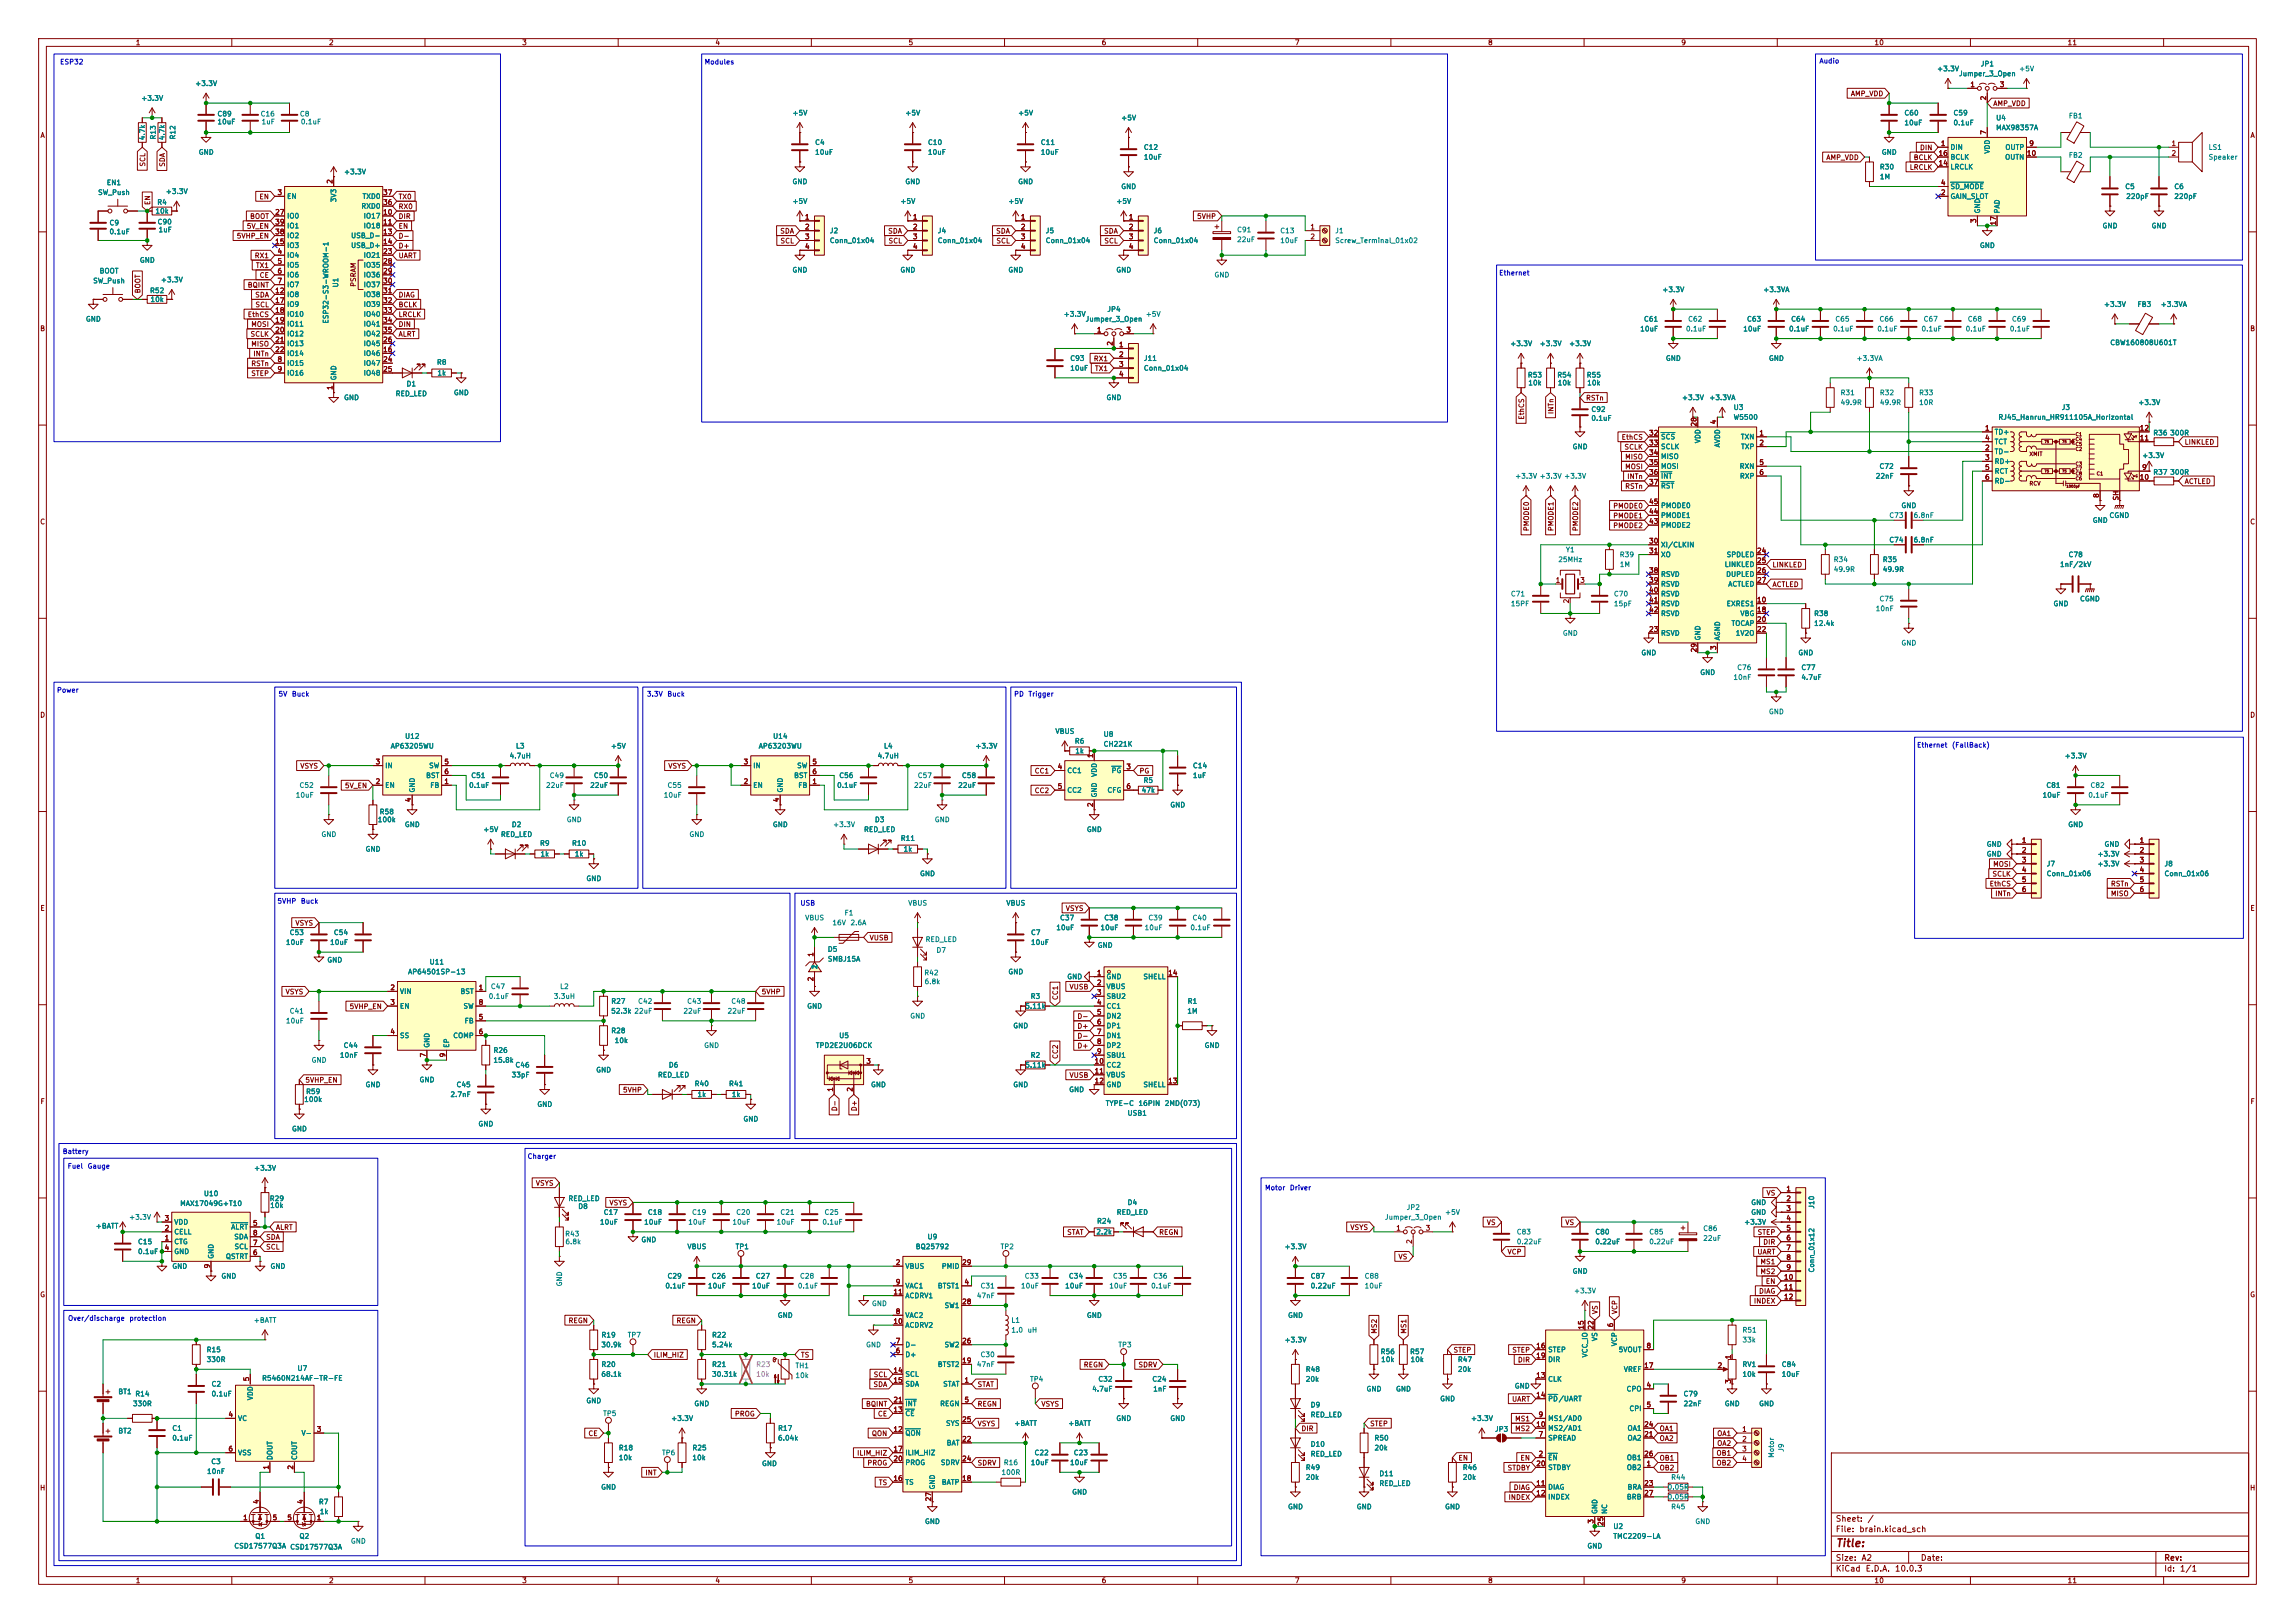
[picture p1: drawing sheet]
<svg xmlns="http://www.w3.org/2000/svg" width="594mm" height="420mm" viewBox="0 0 594 420" stroke-linecap="round" stroke-linejoin="round" font-family="sans-serif">
<defs><g id="words">
<text font-size="2" fill="#840000" x="475" y="400.8">Title:</text>
<g font-size="1.5" fill="#840000">
<text x="475" y="394.1">Sheet:</text>
<text x="483.2" y="394.1">/</text>
<text x="475" y="396.8">File:</text>
<text x="481.1" y="396.8">brain.kicad_sch</text>
<text x="475" y="407">KiCad</text>
<text x="475" y="404.2">Size:</text>
<text x="481.7" y="404.2">A2</text>
<text x="482.7" y="407">E.D.A.</text>
<text x="490.3" y="407">10.0.3</text>
<text x="497" y="404.2">Date:</text>
<text x="560" y="404.2">Rev:</text>
<text x="560" y="407">Id:</text>
<text x="564.1" y="407">1/1</text>
</g>
<g font-size="1.3" fill="#840000">
<text x="35" y="12">1</text>
<text x="85" y="12">2</text>
<text x="135" y="12">3</text>
<text x="185" y="12">4</text>
<text x="235" y="12">5</text>
<text x="285" y="12">6</text>
<text x="335" y="12">7</text>
<text x="385" y="12">8</text>
<text x="435" y="12">9</text>
<text x="485" y="12">10</text>
<text x="535" y="12">11</text>
<text x="509.8" y="22.8">1</text>
<text x="517.5" y="22.8">3</text>
<text x="478.9" y="25.2">AMP_VDD</text>
<text x="514.3" y="26.1" transform="rotate(-90 514.3 26.1)">2</text>
<text x="515.8" y="27.7">AMP_VDD</text>
<text x="10.3" y="36">A</text>
<text x="514.3" y="35" transform="rotate(-90 514.3 35)">7</text>
<text x="582.3" y="36">A</text>
<text x="472.6" y="41.7">AMP_VDD</text>
<text x="495.2" y="41.7">BCLK</text>
<text x="496.8" y="39.2">DIN</text>
<text x="501.6" y="40.6">16</text>
<text x="502.2" y="38.1">1</text>
<text x="524.5" y="40.6">10</text>
<text x="525.1" y="38.1">9</text>
<text x="561.9" y="38.1">1</text>
<text x="561.9" y="40.6">2</text>
<text x="37.9" y="43.2" transform="rotate(-90 37.9 43.2)">SCL</text>
<text x="43" y="43.3" transform="rotate(-90 43 43.3)">SDA</text>
<text x="86.3" y="47.7" transform="rotate(-90 86.3 47.7)">2</text>
<text x="494.2" y="44.2">LRCLK</text>
<text x="501.6" y="43.2">14</text>
<text x="39.2" y="53.2" transform="rotate(-90 39.2 53.2)">EN</text>
<text x="67" y="51.9">EN</text>
<text x="71.7" y="50.8">3</text>
<text x="99" y="53.3">36</text>
<text x="99" y="50.8">37</text>
<text x="103" y="51.9">TX0</text>
<text x="502.2" y="50.8">2</text>
<text x="502.2" y="48.2">4</text>
<text x="63.7" y="59.5">5V_EN</text>
<text x="64.6" y="56.9">BOOT</text>
<text x="71.1" y="55.9">27</text>
<text x="71.1" y="58.4">39</text>
<text x="99" y="55.9">10</text>
<text x="99" y="58.4">11</text>
<text x="103" y="56.9">DIR</text>
<text x="103" y="59.5">EN</text>
<text x="103" y="54.4">RX0</text>
<text x="208.2" y="57.1">1</text>
<text x="208.2" y="59.7">2</text>
<text x="236.1" y="57.1">1</text>
<text x="236.1" y="59.7">2</text>
<text x="264.1" y="57.1">1</text>
<text x="264.1" y="59.7">2</text>
<text x="292" y="57.1">1</text>
<text x="292" y="59.7">2</text>
<text x="309.7" y="56.9">5VHP</text>
<text x="339" y="59.7">1</text>
<text x="511.8" y="57.9" transform="rotate(-90 511.8 57.9)">3</text>
<text x="516.9" y="58.5" transform="rotate(-90 516.9 58.5)">17</text>
<text x="61.1" y="62">5VHP_EN</text>
<text x="71.1" y="63.5">15</text>
<text x="71.1" y="60.9">38</text>
<text x="99" y="60.9">13</text>
<text x="99" y="63.5">14</text>
<text x="103" y="62">D-</text>
<text x="103" y="64.6">D+</text>
<text x="201.8" y="60.8">SDA</text>
<text x="201.9" y="63.3">SCL</text>
<text x="208.2" y="62.2">3</text>
<text x="208.2" y="64.7">4</text>
<text x="229.7" y="60.8">SDA</text>
<text x="229.8" y="63.3">SCL</text>
<text x="236.1" y="62.2">3</text>
<text x="236.1" y="64.7">4</text>
<text x="257.7" y="60.8">SDA</text>
<text x="257.8" y="63.3">SCL</text>
<text x="264.1" y="62.2">3</text>
<text x="264.1" y="64.7">4</text>
<text x="285.6" y="60.8">SDA</text>
<text x="285.7" y="63.3">SCL</text>
<text x="292" y="62.2">3</text>
<text x="292" y="64.7">4</text>
<text x="339" y="62.2">2</text>
<text x="65.8" y="67.1">RX1</text>
<text x="66.1" y="69.6">TX1</text>
<text x="71.7" y="66">4</text>
<text x="71.7" y="68.6">5</text>
<text x="71.7" y="71.1">6</text>
<text x="99" y="66">23</text>
<text x="99" y="68.6">28</text>
<text x="99" y="71.1">29</text>
<text x="103" y="67.1">UART</text>
<text x="36.6" y="76" transform="rotate(-90 36.6 76)">BOOT</text>
<text x="64" y="74.7">BQINT</text>
<text x="65.9" y="77.3">SDA</text>
<text x="67.1" y="72.2">CE</text>
<text x="71.1" y="76.2">12</text>
<text x="71.7" y="73.6">7</text>
<text x="92.4" y="74.4" transform="rotate(-90 92.4 74.4)">PSRAM</text>
<text x="99" y="73.6">30</text>
<text x="99" y="76.2">31</text>
<text x="103" y="77.3">DIAG</text>
<text x="64" y="82.3">EthCS</text>
<text x="66" y="79.8">SCL</text>
<text x="71.1" y="78.7">17</text>
<text x="71.1" y="81.3">18</text>
<text x="71.1" y="83.8">19</text>
<text x="99" y="78.7">32</text>
<text x="99" y="81.3">33</text>
<text x="99" y="83.8">34</text>
<text x="103" y="82.3">LRCLK</text>
<text x="103" y="79.8">BCLK</text>
<text x="10.3" y="86">B</text>
<text x="64.7" y="87.4">SCLK</text>
<text x="64.9" y="90">MISO</text>
<text x="64.9" y="84.9">MOSI</text>
<text x="71.1" y="86.3">20</text>
<text x="71.1" y="88.9">21</text>
<text x="99" y="88.9">26</text>
<text x="99" y="86.3">35</text>
<text x="103" y="84.9">DIN</text>
<text x="103" y="87.4">ALRT</text>
<text x="283.8" y="86.3">1</text>
<text x="288.3" y="89.6" transform="rotate(-90 288.3 89.6)">2</text>
<text x="291.4" y="86.3">3</text>
<text x="582.3" y="86">B</text>
<text x="64.9" y="95">RSTn</text>
<text x="65.4" y="92.5">INTn</text>
<text x="71.1" y="91.4">22</text>
<text x="71.7" y="94">8</text>
<text x="99" y="91.4">16</text>
<text x="99" y="94">24</text>
<text x="283" y="93.8">RX1</text>
<text x="289.5" y="90.1">1</text>
<text x="289.5" y="92.7">2</text>
<text x="289.5" y="95.2">3</text>
<text x="64.9" y="97.6">STEP</text>
<text x="71.7" y="96.5">9</text>
<text x="86.3" y="101" transform="rotate(-90 86.3 101)">1</text>
<text x="99" y="96.5">25</text>
<text x="283.3" y="96.3">TX1</text>
<text x="289.5" y="97.8">4</text>
<text x="402.4" y="107.3" transform="rotate(-90 402.4 107.3)">INTn</text>
<text x="410.4" y="103.9">RSTn</text>
<text x="394.8" y="108.7" transform="rotate(-90 394.8 108.7)">EthCS</text>
<text x="426.7" y="113">32</text>
<text x="439.4" y="110.5" transform="rotate(-90 439.4 110.5)">28</text>
<text x="444.5" y="109.9" transform="rotate(-90 444.5 109.9)">4</text>
<text x="455.2" y="113">1</text>
<text x="513.6" y="111.7">1</text>
<text x="553.7" y="111.7">12</text>
<text x="419.6" y="114.1">EthCS</text>
<text x="420.3" y="116.6">SCLK</text>
<text x="420.5" y="119.2">MISO</text>
<text x="426.7" y="115.5">33</text>
<text x="426.7" y="118.1">34</text>
<text x="455.2" y="115.5">2</text>
<text x="513.6" y="116.8">2</text>
<text x="513.6" y="119.4">3</text>
<text x="513.6" y="114.3">4</text>
<text x="553.7" y="114.3">11</text>
<text x="565.3" y="115.4">LINKLED</text>
<text x="420.5" y="121.7">MOSI</text>
<text x="421" y="124.3">INTn</text>
<text x="426.7" y="120.6">35</text>
<text x="426.7" y="123.2">36</text>
<text x="426.7" y="125.7">37</text>
<text x="455.2" y="120.6">5</text>
<text x="455.2" y="123.2">6</text>
<text x="513.6" y="121.9">5</text>
<text x="513.6" y="124.4">6</text>
<text x="553.7" y="124.4">10</text>
<text x="554.3" y="121.9">9</text>
<text x="565.3" y="125.5">ACTLED</text>
<text x="417.4" y="131.9">PMODE0</text>
<text x="420.5" y="126.8">RSTn</text>
<text x="426.7" y="130.8">45</text>
<text x="543.5" y="129" transform="rotate(-90 543.5 129)">8</text>
<text x="548.6" y="129.6" transform="rotate(-90 548.6 129.6)">SH</text>
<text x="10.3" y="136">C</text>
<text x="396" y="137.6" transform="rotate(-90 396 137.6)">PMODE0</text>
<text x="402.4" y="137.6" transform="rotate(-90 402.4 137.6)">PMODE1</text>
<text x="408.7" y="137.6" transform="rotate(-90 408.7 137.6)">PMODE2</text>
<text x="417.4" y="137">PMODE2</text>
<text x="417.4" y="134.4">PMODE1</text>
<text x="426.7" y="135.9">43</text>
<text x="426.7" y="133.3">44</text>
<text x="582.3" y="136">C</text>
<text x="426.7" y="140.9">30</text>
<text x="426.7" y="143.5">31</text>
<text x="454.6" y="143.5">24</text>
<text x="426.7" y="148.6">38</text>
<text x="454.6" y="146">25</text>
<text x="454.6" y="148.6">26</text>
<text x="458.6" y="147.1">LINKLED</text>
<text x="402.5" y="151.1">1</text>
<text x="408.9" y="151.1">3</text>
<text x="426.7" y="151.1">39</text>
<text x="426.7" y="153.6">40</text>
<text x="454.6" y="151.1">27</text>
<text x="458.6" y="152.2">ACTLED</text>
<text x="406.4" y="156.3" transform="rotate(-90 406.4 156.3)">2</text>
<text x="426.7" y="156.2">41</text>
<text x="426.7" y="158.7">42</text>
<text x="454.6" y="156.2">10</text>
<text x="454.6" y="158.7">18</text>
<text x="454.6" y="161.3">20</text>
<text x="426.7" y="163.8">23</text>
<text x="454.6" y="163.8">22</text>
<text x="439.4" y="169" transform="rotate(-90 439.4 169)">29</text>
<text x="444.5" y="168.3" transform="rotate(-90 444.5 168.3)">3</text>
<text x="10.3" y="186">D</text>
<text x="582.3" y="186">D</text>
<text x="283.2" y="196.3" transform="rotate(-90 283.2 196.3)">1</text>
<text x="77.6" y="199.2">VSYS</text>
<text x="97.1" y="203.2">2</text>
<text x="97.1" y="198.1">3</text>
<text x="114.9" y="203.2">1</text>
<text x="114.9" y="198.1">5</text>
<text x="114.9" y="200.6">6</text>
<text x="172.8" y="199.2">VSYS</text>
<text x="192.3" y="203.2">2</text>
<text x="192.3" y="198.1">3</text>
<text x="210.1" y="203.2">1</text>
<text x="210.1" y="198.1">5</text>
<text x="210.1" y="200.6">6</text>
<text x="267.7" y="200.5">CC1</text>
<text x="273.6" y="199.4">4</text>
<text x="291.4" y="199.4">3</text>
<text x="294.8" y="200.5">PG</text>
<text x="89.1" y="204.3">5V_EN</text>
<text x="106.7" y="207.7" transform="rotate(-90 106.7 207.7)">4</text>
<text x="201.9" y="207.7" transform="rotate(-90 201.9 207.7)">4</text>
<text x="267.7" y="205.5">CC2</text>
<text x="273.6" y="204.4">5</text>
<text x="283.2" y="209" transform="rotate(-90 283.2 209)">2</text>
<text x="291.4" y="204.4">6</text>
<text x="523.2" y="218.4">1</text>
<text x="523.2" y="221">2</text>
<text x="553.6" y="218.4">1</text>
<text x="553.6" y="221">2</text>
<text x="515.6" y="227.1">SCLK</text>
<text x="515.7" y="224.6">MOSI</text>
<text x="523.2" y="223.5">3</text>
<text x="523.2" y="226">4</text>
<text x="553.6" y="223.5">3</text>
<text x="553.6" y="226">4</text>
<text x="514.8" y="229.7">EthCS</text>
<text x="516.3" y="232.2">INTn</text>
<text x="523.2" y="228.6">5</text>
<text x="523.2" y="231.1">6</text>
<text x="546.2" y="232.2">MISO</text>
<text x="546.2" y="229.7">RSTn</text>
<text x="553.6" y="228.6">5</text>
<text x="553.6" y="231.1">6</text>
<text x="10.3" y="236">E</text>
<text x="76.3" y="239.8">VSYS</text>
<text x="275.7" y="236">VSYS</text>
<text x="582.3" y="236">E</text>
<text x="224.9" y="243.6">VUSB</text>
<text x="210.8" y="247.7" transform="rotate(-90 210.8 247.7)">1</text>
<text x="73.8" y="257.6">VSYS</text>
<text x="100.9" y="256.5">2</text>
<text x="123.8" y="256.5">1</text>
<text x="197" y="257.6">5VHP</text>
<text x="210.8" y="254.1" transform="rotate(-90 210.8 254.1)">2</text>
<text x="276.7" y="256.3">VUSB</text>
<text x="283.8" y="252.7">1</text>
<text x="283.8" y="255.2">2</text>
<text x="283.8" y="257.8">3</text>
<text x="302.2" y="252.7">14</text>
<text x="90.4" y="261.4">5VHP_EN</text>
<text x="100.9" y="260.3">3</text>
<text x="123.8" y="260.3">8</text>
<text x="274.1" y="258.9" transform="rotate(-90 274.1 258.9)">CC1</text>
<text x="278.7" y="264">D-</text>
<text x="283.8" y="260.3">4</text>
<text x="283.8" y="262.9">5</text>
<text x="100.9" y="267.9">4</text>
<text x="123.8" y="264.1">5</text>
<text x="123.8" y="267.9">6</text>
<text x="278.7" y="269">D-</text>
<text x="278.7" y="266.5">D+</text>
<text x="283.8" y="265.4">6</text>
<text x="283.8" y="267.9">7</text>
<text x="110.5" y="273.8" transform="rotate(-90 110.5 273.8)">7</text>
<text x="115.5" y="273.8" transform="rotate(-90 115.5 273.8)">9</text>
<text x="224.1" y="275.6">3</text>
<text x="274.1" y="274.2" transform="rotate(-90 274.1 274.2)">CC2</text>
<text x="278.7" y="271.6">D+</text>
<text x="283.2" y="275.6">10</text>
<text x="283.8" y="270.5">8</text>
<text x="283.8" y="273">9</text>
<text x="78.9" y="280.5">5VHP_EN</text>
<text x="276.7" y="279.2">VUSB</text>
<text x="283.2" y="278.1">11</text>
<text x="283.2" y="280.6">12</text>
<text x="302.2" y="280.6">13</text>
<text x="10.3" y="286">F</text>
<text x="161.1" y="283">5VHP</text>
<text x="215.9" y="282.6" transform="rotate(-90 215.9 282.6)">1</text>
<text x="217" y="287.7" transform="rotate(-90 217 287.7)">D-</text>
<text x="221" y="282.6" transform="rotate(-90 221 282.6)">2</text>
<text x="222" y="287.7" transform="rotate(-90 222 287.7)">D+</text>
<text x="582.3" y="286">F</text>
<text x="138.6" y="307.1">VSYS</text>
<text x="457.1" y="309.7">VS</text>
<text x="462.2" y="308.6">1</text>
<text x="462.2" y="311.1">2</text>
<text x="42.5" y="316.2">3</text>
<text x="65.3" y="317.5">5</text>
<text x="157.6" y="312.2">VSYS</text>
<text x="384.7" y="317.3">VS</text>
<text x="405" y="317.3">VS</text>
<text x="462.2" y="313.7">3</text>
<text x="462.2" y="316.2">4</text>
<text x="42.5" y="321.3">1</text>
<text x="42.5" y="318.7">2</text>
<text x="42.5" y="323.8">4</text>
<text x="65.3" y="322.6">7</text>
<text x="65.3" y="320">8</text>
<text x="68.7" y="321.1">SDA</text>
<text x="68.7" y="323.6">SCL</text>
<text x="71.3" y="318.6">ALRT</text>
<text x="276.1" y="319.8">STAT</text>
<text x="299.9" y="319.8">REGN</text>
<text x="349.4" y="318.6">VSYS</text>
<text x="361.2" y="318.7">1</text>
<text x="365.7" y="322" transform="rotate(-90 365.7 322)">2</text>
<text x="368.9" y="318.7">3</text>
<text x="454.8" y="319.8">STEP</text>
<text x="456.2" y="322.4">DIR</text>
<text x="462.2" y="318.7">5</text>
<text x="462.2" y="321.3">6</text>
<text x="462.2" y="323.8">7</text>
<text x="54.6" y="328.4" transform="rotate(-90 54.6 328.4)">9</text>
<text x="65.3" y="325.1">6</text>
<text x="231.7" y="327.6">2</text>
<text x="248.9" y="327.6">29</text>
<text x="361.8" y="326.2">VS</text>
<text x="390" y="324.9">VCP</text>
<text x="454.7" y="324.9">UART</text>
<text x="455.5" y="327.5">MS1</text>
<text x="455.5" y="330">MS2</text>
<text x="462.2" y="326.4">8</text>
<text x="462.2" y="328.9">9</text>
<text x="10.3" y="336">G</text>
<text x="231.1" y="335.3">11</text>
<text x="231.7" y="332.7">9</text>
<text x="249.5" y="332.7">4</text>
<text x="455.1" y="335.1">DIAG</text>
<text x="456.9" y="332.5">EN</text>
<text x="461.6" y="331.4">10</text>
<text x="461.6" y="334">11</text>
<text x="582.3" y="336">G</text>
<text x="231.7" y="340.3">8</text>
<text x="248.9" y="337.8">28</text>
<text x="413.8" y="340.2" transform="rotate(-90 413.8 340.2)">VS</text>
<text x="418.9" y="340.2" transform="rotate(-90 418.9 340.2)">VCP</text>
<text x="453.8" y="337.6">INDEX</text>
<text x="461.6" y="336.5">12</text>
<text x="147" y="342.7">REGN</text>
<text x="175" y="342.7">REGN</text>
<text x="231.1" y="342.9">10</text>
<text x="231.7" y="348">7</text>
<text x="248.9" y="348">26</text>
<text x="356.7" y="345.3" transform="rotate(-90 356.7 345.3)">MS2</text>
<text x="364.3" y="345.3" transform="rotate(-90 364.3 345.3)">MS1</text>
<text x="410.2" y="344.2" transform="rotate(-90 410.2 344.2)">15</text>
<text x="412.7" y="344.2" transform="rotate(-90 412.7 344.2)">22</text>
<text x="417.8" y="343.6" transform="rotate(-90 417.8 343.6)">6</text>
<text x="169.1" y="351.6">ILIM_HIZ</text>
<text x="207.2" y="351.6">TS</text>
<text x="231.7" y="350.5">6</text>
<text x="248.9" y="353">19</text>
<text x="376.1" y="350.3">STEP</text>
<text x="391.3" y="350.3">STEP</text>
<text x="392.7" y="352.9">DIR</text>
<text x="397.5" y="349.2">16</text>
<text x="397.5" y="351.8">19</text>
<text x="426" y="349.2">8</text>
<text x="448.3" y="351.9" transform="rotate(-90 448.3 351.9)">1</text>
<text x="64.7" y="357.6" transform="rotate(-90 64.7 357.6)">5</text>
<text x="225.9" y="359.2">SDA</text>
<text x="226" y="356.7">SCL</text>
<text x="231.1" y="355.6">14</text>
<text x="231.1" y="358.1">15</text>
<text x="249.5" y="358.1">1</text>
<text x="252.9" y="359.2">STAT</text>
<text x="280.4" y="354.1">REGN</text>
<text x="294.5" y="354.1">SDRV</text>
<text x="397.5" y="356.8">13</text>
<text x="425.4" y="354.3">17</text>
<text x="426" y="359.4">4</text>
<text x="444.4" y="354.3">2</text>
<text x="448.3" y="358.2" transform="rotate(-90 448.3 358.2)">3</text>
<text x="224" y="364.3">BQINT</text>
<text x="231.1" y="365.7">13</text>
<text x="231.1" y="363.2">21</text>
<text x="249.5" y="363.2">5</text>
<text x="252.9" y="364.3">REGN</text>
<text x="269.4" y="364.3">VSYS</text>
<text x="391.2" y="363">UART</text>
<text x="397.5" y="361.9">14</text>
<text x="426" y="364.5">5</text>
<text x="59" y="367">4</text>
<text x="81.8" y="370.8">3</text>
<text x="152.2" y="371.9">CE</text>
<text x="190.1" y="366.8">PROG</text>
<text x="225.5" y="371.9">QON</text>
<text x="227.1" y="366.8">CE</text>
<text x="231.1" y="370.8">12</text>
<text x="248.9" y="368.3">25</text>
<text x="252.9" y="369.4">VSYS</text>
<text x="336.7" y="370.6">DIR</text>
<text x="354.5" y="369.4">STEP</text>
<text x="392" y="368.1">MS1</text>
<text x="392" y="370.6">MS2</text>
<text x="397.5" y="369.5">10</text>
<text x="398.1" y="367">9</text>
<text x="425.4" y="369.5">24</text>
<text x="429.4" y="370.6">OA1</text>
<text x="444.3" y="371.9">OA1</text>
<text x="450.8" y="370.8">1</text>
<text x="59" y="375.9">6</text>
<text x="221.7" y="377">ILIM_HIZ</text>
<text x="231.1" y="375.9">17</text>
<text x="248.9" y="373.4">22</text>
<text x="398.1" y="377.2">2</text>
<text x="398.1" y="372.1">7</text>
<text x="425.4" y="372.1">21</text>
<text x="425.4" y="377.2">26</text>
<text x="429.4" y="373.2">OA2</text>
<text x="444.1" y="377">OB1</text>
<text x="444.3" y="374.4">OA2</text>
<text x="450.8" y="373.4">2</text>
<text x="450.8" y="375.9">3</text>
<text x="69.8" y="380.4" transform="rotate(-90 69.8 380.4)">1</text>
<text x="76.2" y="380.4" transform="rotate(-90 76.2 380.4)">2</text>
<text x="166.9" y="382.1">INT</text>
<text x="224.4" y="379.5">PROG</text>
<text x="231.1" y="383.5">16</text>
<text x="231.1" y="378.4">20</text>
<text x="248.9" y="383.5">18</text>
<text x="248.9" y="378.4">24</text>
<text x="252.9" y="379.5">SDRV</text>
<text x="377.3" y="378.3">EN</text>
<text x="390.1" y="380.8">STDBY</text>
<text x="393.4" y="378.3">EN</text>
<text x="397.5" y="379.7">20</text>
<text x="426" y="379.7">1</text>
<text x="429.4" y="380.8">OB2</text>
<text x="429.4" y="378.3">OB1</text>
<text x="444.1" y="379.5">OB2</text>
<text x="450.8" y="378.4">4</text>
<text x="10.2" y="386">H</text>
<text x="67.3" y="389.3" transform="rotate(-90 67.3 389.3)">4</text>
<text x="78.7" y="389.3" transform="rotate(-90 78.7 389.3)">4</text>
<text x="227.3" y="384.6">TS</text>
<text x="241.3" y="388.7" transform="rotate(-90 241.3 388.7)">27</text>
<text x="390.3" y="388.4">INDEX</text>
<text x="391.6" y="385.9">DIAG</text>
<text x="397.5" y="384.8">11</text>
<text x="397.5" y="387.3">12</text>
<text x="425.4" y="384.8">23</text>
<text x="425.4" y="387.3">27</text>
<text x="582.2" y="386">H</text>
<text x="62.8" y="393.7">1</text>
<text x="70.4" y="393.7">5</text>
<text x="74.2" y="393.7">5</text>
<text x="81.8" y="393.7">1</text>
<text x="412.7" y="394.4" transform="rotate(-90 412.7 394.4)">3</text>
<text x="415.3" y="395" transform="rotate(-90 415.3 395)">25</text>
<text x="35" y="410">1</text>
<text x="85" y="410">2</text>
<text x="135" y="410">3</text>
<text x="185" y="410">4</text>
<text x="235" y="410">5</text>
<text x="285" y="410">6</text>
<text x="335" y="410">7</text>
<text x="385" y="410">8</text>
<text x="435" y="410">9</text>
<text x="485" y="410">10</text>
<text x="535" y="410">11</text>
</g>
<g font-size="1.3" fill="#0000c2">
<text x="15.4" y="17">ESP32</text>
<text x="182.2" y="17">Modules</text>
<text x="470.8" y="16.7">Audio</text>
<text x="387.9" y="71.6">Ethernet</text>
<text x="14.6" y="179.5">Power</text>
<text x="71.9" y="180.6">5V</text>
<text x="75.4" y="180.6">Buck</text>
<text x="167.3" y="180.6">3.3V</text>
<text x="172.6" y="180.6">Buck</text>
<text x="262.3" y="180.6">PD</text>
<text x="266.1" y="180.6">Trigger</text>
<text x="496" y="193.8">Ethernet</text>
<text x="505.1" y="193.8">(FallBack)</text>
<text x="71.7" y="234.1">5VHP</text>
<text x="77.7" y="234.1">Buck</text>
<text x="207" y="234.7">USB</text>
<text x="16.1" y="298.9">Battery</text>
<text x="17.4" y="302.7">Fuel</text>
<text x="22.5" y="302.7">Gauge</text>
<text x="136.4" y="300.2">Charger</text>
<text x="327.3" y="308.3">Motor</text>
<text x="333.7" y="308.3">Driver</text>
<text x="17.5" y="342.1">Over/discharge</text>
<text x="33.4" y="342.1">protection</text>
</g>
<g font-size="1.3" fill="#008484">
<text x="512.5" y="17.5">JP1</text>
<text x="50.4" y="22.6">+3.3V</text>
<text x="501.2" y="18.8">+3.3V</text>
<text x="506.9" y="20">Jumper_3_Open</text>
<text x="522.5" y="18.8">+5V</text>
<text x="36.4" y="26.4">+3.3V</text>
<text x="56.1" y="30.4">C89</text>
<text x="56.1" y="32.5">10uF</text>
<text x="67.3" y="30.4">C16</text>
<text x="67.6" y="32.5">1uF</text>
<text x="77.5" y="30.4">C8</text>
<text x="77.7" y="32.5">0.1uF</text>
<text x="205" y="30.2">+5V</text>
<text x="234.2" y="30.2">+5V</text>
<text x="263.4" y="30.2">+5V</text>
<text x="290.1" y="31.5">+5V</text>
<text x="492.8" y="30.2">C60</text>
<text x="492.8" y="32.7">10uF</text>
<text x="505.5" y="30.2">C59</text>
<text x="505.5" y="32.7">0.1uF</text>
<text x="516.5" y="31.5">U4</text>
<text x="516.5" y="34">MAX98357A</text>
<text x="535.3" y="30.9">FB1</text>
<text x="37.8" y="36.4" transform="rotate(-90 37.8 36.4)">4.7k</text>
<text x="40.6" y="36.2" transform="rotate(-90 40.6 36.2)">R13</text>
<text x="42.9" y="36.4" transform="rotate(-90 42.9 36.4)">4.7k</text>
<text x="45.7" y="36.2" transform="rotate(-90 45.7 36.2)">R12</text>
<text x="51.3" y="40.3">GND</text>
<text x="210.8" y="37.8">C4</text>
<text x="210.8" y="40.3">10uF</text>
<text x="240" y="37.8">C10</text>
<text x="240" y="40.3">10uF</text>
<text x="269.2" y="37.8">C11</text>
<text x="269.2" y="40.3">10uF</text>
<text x="295.9" y="39.1">C12</text>
<text x="295.9" y="41.6">10uF</text>
<text x="486.9" y="40.3">GND</text>
<text x="504.7" y="39.1">DIN</text>
<text x="504.7" y="41.6">BCLK</text>
<text x="515.3" y="39.9" transform="rotate(-90 515.3 39.9)">VDD</text>
<text x="518.8" y="41.6">OUTN</text>
<text x="518.9" y="39.1">OUTP</text>
<text x="535.3" y="41.1">FB2</text>
<text x="571.5" y="39.1">LS1</text>
<text x="571.5" y="41.6">Speaker</text>
<text x="88.9" y="45.4">+3.3V</text>
<text x="205" y="48">GND</text>
<text x="234.2" y="48">GND</text>
<text x="263.4" y="48">GND</text>
<text x="486.4" y="46.7">1M</text>
<text x="486.4" y="44.2">R30</text>
<text x="504.7" y="44.2">LRCLK</text>
<text x="25.3" y="50.8">SW_Push</text>
<text x="27.5" y="48.2">EN1</text>
<text x="40.6" y="53.3">R4</text>
<text x="42.8" y="50.5">+3.3V</text>
<text x="74.2" y="51.8">EN</text>
<text x="87.3" y="52.5" transform="rotate(-90 87.3 52.5)">3V3</text>
<text x="93.7" y="51.8">TXD0</text>
<text x="205" y="53">+5V</text>
<text x="232.9" y="53">+5V</text>
<text x="260.9" y="53">+5V</text>
<text x="288.8" y="53">+5V</text>
<text x="290.1" y="49.2">GND</text>
<text x="504.7" y="51.8">GAIN_SLOT</text>
<text x="504.7" y="49.2">SD_MODE</text>
<text x="549.9" y="49.2">C5</text>
<text x="550.2" y="51.8">220pF</text>
<text x="562.6" y="49.2">C6</text>
<text x="562.6" y="51.8">220pF</text>
<text x="28.2" y="58.6">C9</text>
<text x="40.1" y="55.6">10k</text>
<text x="40.6" y="58.4">C90</text>
<text x="74.2" y="56.9">IO0</text>
<text x="74.2" y="59.4">IO1</text>
<text x="93.4" y="54.3">RXD0</text>
<text x="94" y="56.9">IO17</text>
<text x="94" y="59.4">IO18</text>
<text x="512.8" y="55.4" transform="rotate(-90 512.8 55.4)">GND</text>
<text x="517.9" y="55.4" transform="rotate(-90 517.9 55.4)">PAD</text>
<text x="544.1" y="59.4">GND</text>
<text x="556.8" y="59.4">GND</text>
<text x="28.2" y="60.9">0.1uF</text>
<text x="40.9" y="60.4">1uF</text>
<text x="74.2" y="64.5">IO3</text>
<text x="74.2" y="61.9">IO2</text>
<text x="90.7" y="61.9">USB_D-</text>
<text x="90.7" y="64.5">USB_D+</text>
<text x="214.6" y="60.7">J2</text>
<text x="214.6" y="63.2">Conn_01x04</text>
<text x="242.6" y="60.7">J4</text>
<text x="242.6" y="63.2">Conn_01x04</text>
<text x="270.5" y="60.7">J5</text>
<text x="270.5" y="63.2">Conn_01x04</text>
<text x="298.5" y="60.7">J6</text>
<text x="298.5" y="63.2">Conn_01x04</text>
<text x="320" y="60.4">C91</text>
<text x="320" y="62.9">22uF</text>
<text x="331.2" y="60.7">C13</text>
<text x="331.2" y="63.2">10uF</text>
<text x="345.4" y="60.7">J1</text>
<text x="345.4" y="63.2">Screw_Terminal_01x02</text>
<text x="512.3" y="64.5">GND</text>
<text x="25.6" y="71.1">BOOT</text>
<text x="36.1" y="68.3">GND</text>
<text x="74.2" y="67">IO4</text>
<text x="74.2" y="69.6">IO5</text>
<text x="94" y="67">IO21</text>
<text x="94" y="69.6">IO35</text>
<text x="205" y="70.8">GND</text>
<text x="232.9" y="70.8">GND</text>
<text x="260.9" y="70.8">GND</text>
<text x="288.8" y="70.8">GND</text>
<text x="24" y="73.6">SW_Push</text>
<text x="38.7" y="76.2">R52</text>
<text x="41.5" y="73.4">+3.3V</text>
<text x="74.2" y="72.1">IO6</text>
<text x="74.2" y="74.6">IO7</text>
<text x="74.2" y="77.2">IO8</text>
<text x="87.8" y="74.5" transform="rotate(-90 87.8 74.5)">U1</text>
<text x="94" y="72.1">IO36</text>
<text x="94" y="74.6">IO37</text>
<text x="94" y="77.2">IO38</text>
<text x="314.2" y="72.1">GND</text>
<text x="430.1" y="75.9">+3.3V</text>
<text x="456.3" y="75.9">+3.3VA</text>
<text x="22.1" y="83.5">GND</text>
<text x="38.8" y="78.4">10k</text>
<text x="74.2" y="79.7">IO9</text>
<text x="74.2" y="82.3">IO10</text>
<text x="85.3" y="83.9" transform="rotate(-90 85.3 83.9)">ESP32-S3-WROOM-1</text>
<text x="94" y="79.7">IO39</text>
<text x="94" y="82.3">IO40</text>
<text x="275.2" y="82.3">+3.3V</text>
<text x="280.8" y="83.5">Jumper_3_Open</text>
<text x="286.5" y="81">JP4</text>
<text x="296.4" y="82.3">+5V</text>
<text x="425.4" y="83.5">C61</text>
<text x="436.8" y="83.5">C62</text>
<text x="452" y="83.5">C63</text>
<text x="463.5" y="83.5">C64</text>
<text x="474.9" y="83.5">C65</text>
<text x="486.3" y="83.5">C66</text>
<text x="497.7" y="83.5">C67</text>
<text x="509.2" y="83.5">C68</text>
<text x="520.6" y="83.5">C69</text>
<text x="544.4" y="79.7">+3.3V</text>
<text x="553.1" y="79.7">FB3</text>
<text x="559.1" y="79.7">+3.3VA</text>
<text x="74.2" y="84.8">IO11</text>
<text x="74.2" y="87.3">IO12</text>
<text x="74.2" y="89.9">IO13</text>
<text x="94" y="89.9">IO45</text>
<text x="94" y="84.8">IO41</text>
<text x="94" y="87.3">IO42</text>
<text x="390.8" y="89.9">+3.3V</text>
<text x="398.4" y="89.9">+3.3V</text>
<text x="406" y="89.9">+3.3V</text>
<text x="424.4" y="86.1">10uF</text>
<text x="436.2" y="86.1">0.1uF</text>
<text x="451.1" y="86.1">10uF</text>
<text x="462.9" y="86.1">0.1uF</text>
<text x="474.3" y="86.1">0.1uF</text>
<text x="485.8" y="86.1">0.1uF</text>
<text x="497.2" y="86.1">0.1uF</text>
<text x="508.6" y="86.1">0.1uF</text>
<text x="520.1" y="86.1">0.1uF</text>
<text x="546" y="89.6">CBW160808U601T</text>
<text x="74.2" y="95">IO15</text>
<text x="74.2" y="92.4">IO14</text>
<text x="94" y="92.4">IO46</text>
<text x="94" y="95">IO47</text>
<text x="113" y="94.7">R8</text>
<text x="276.9" y="93.7">C93</text>
<text x="295.9" y="93.7">J11</text>
<text x="431" y="93.7">GND</text>
<text x="457.7" y="93.7">GND</text>
<text x="480.4" y="93.7">+3.3VA</text>
<text x="74.2" y="97.5">IO16</text>
<text x="87.3" y="98.6" transform="rotate(-90 87.3 98.6)">GND</text>
<text x="94" y="97.5">IO48</text>
<text x="105.1" y="100.3">D1</text>
<text x="113.1" y="97.5">1k</text>
<text x="276.9" y="96.2">10uF</text>
<text x="295.9" y="96.2">Conn_01x04</text>
<text x="395.3" y="98">R53</text>
<text x="395.4" y="100">10k</text>
<text x="402.9" y="98">R54</text>
<text x="403.1" y="100">10k</text>
<text x="410.5" y="98">R55</text>
<text x="410.7" y="100">10k</text>
<text x="88.9" y="103.8">GND</text>
<text x="102.3" y="102.8">RED_LED</text>
<text x="117.3" y="102.6">GND</text>
<text x="286.3" y="103.8">GND</text>
<text x="411.7" y="106.9">C92</text>
<text x="435.2" y="103.8">+3.3V</text>
<text x="442.3" y="103.8">+3.3VA</text>
<text x="448.6" y="106.4">U3</text>
<text x="476.3" y="105.1">49.9R</text>
<text x="476.3" y="102.6">R31</text>
<text x="486.4" y="105.1">49.9R</text>
<text x="486.4" y="102.6">R32</text>
<text x="496.6" y="102.6">R33</text>
<text x="496.6" y="105.1">10R</text>
<text x="533.5" y="106.4">J3</text>
<text x="553.3" y="105.1">+3.3V</text>
<text x="411.7" y="109.2">0.1uF</text>
<text x="448.6" y="108.9">W5500</text>
<text x="516.1" y="112.7">TD+</text>
<text x="517.1" y="108.9">RJ45_Hanrun_HR911105A_Horizontal</text>
<text x="557.2" y="113">R36</text>
<text x="561.6" y="113">300R</text>
<text x="406.9" y="116.5">GND</text>
<text x="429.8" y="114">SCS</text>
<text x="429.8" y="116.5">SCLK</text>
<text x="429.8" y="119.1">MISO</text>
<text x="440.4" y="114.8" transform="rotate(-90 440.4 114.8)">VDD</text>
<text x="445.5" y="115.9" transform="rotate(-90 445.5 115.9)">AVDD</text>
<text x="450.4" y="114">TXN</text>
<text x="450.5" y="116.5">TXP</text>
<text x="516.1" y="117.8">TD-</text>
<text x="516.1" y="115.3">TCT</text>
<text x="554.3" y="118.8">+3.3V</text>
<text x="392" y="124.2">+3.3V +3.3V +3.3V</text>
<text x="429.8" y="121.6">MOSI</text>
<text x="429.8" y="124.2">INT</text>
<text x="450.1" y="121.6">RXN</text>
<text x="450.2" y="124.2">RXP</text>
<text x="485.4" y="124.2">22nF</text>
<text x="486.3" y="121.6">C72</text>
<text x="516.1" y="120.4">RD+</text>
<text x="516.1" y="122.9">RCT</text>
<text x="516.1" y="125.4">RD-</text>
<text x="557.2" y="123.1">R37</text>
<text x="561.6" y="123.1">300R</text>
<text x="429.8" y="126.7">RST</text>
<text x="429.8" y="131.8">PMODE0</text>
<text x="492" y="131.8">GND</text>
<text x="429.8" y="136.9">PMODE2</text>
<text x="429.8" y="134.3">PMODE1</text>
<text x="488.9" y="134.3">C73</text>
<text x="495.2" y="134.3">6.8nF</text>
<text x="541.5" y="135.6">GND</text>
<text x="545.8" y="134.3">CGND</text>
<text x="405.1" y="143.2">Y1</text>
<text x="429.8" y="141.9">XI/CLKIN</text>
<text x="488.9" y="140.7">C74</text>
<text x="495.2" y="140.7">6.8nF</text>
<text x="403.2" y="145.8">25MHz</text>
<text x="419.1" y="147">1M</text>
<text x="419.1" y="144.5">R39</text>
<text x="429.8" y="144.5">XO</text>
<text x="429.8" y="149.6">RSVD</text>
<text x="446.3" y="147">LINKLED</text>
<text x="446.6" y="149.6">DUPLED</text>
<text x="446.8" y="144.5">SPDLED</text>
<text x="474.5" y="148.3">49.9R</text>
<text x="474.5" y="145.8">R34</text>
<text x="487.2" y="148.3">49.9R</text>
<text x="487.2" y="145.8">R35</text>
<text x="533.1" y="147">1nF/2kV</text>
<text x="535.3" y="144.5">C78</text>
<text x="390.9" y="154.6">C71</text>
<text x="417.6" y="154.6">C70</text>
<text x="429.8" y="152.1">RSVD</text>
<text x="429.8" y="154.6">RSVD</text>
<text x="447.2" y="152.1">ACTLED</text>
<text x="486.3" y="155.9">C75</text>
<text x="538.2" y="155.9">CGND</text>
<text x="390.9" y="157.2">15PF</text>
<text x="417.6" y="157.2">15pF</text>
<text x="429.8" y="157.2">RSVD</text>
<text x="429.8" y="159.7">RSVD</text>
<text x="446.8" y="157.2">EXRES1</text>
<text x="450.3" y="159.7">VBG</text>
<text x="469.4" y="159.7">R38</text>
<text x="485.4" y="158.5">10nF</text>
<text x="531.4" y="157.2">GND</text>
<text x="404.4" y="164.8">GND</text>
<text x="429.8" y="164.8">RSVD</text>
<text x="440.4" y="165.9" transform="rotate(-90 440.4 165.9)">GND</text>
<text x="445.5" y="165.9" transform="rotate(-90 445.5 165.9)">AGND</text>
<text x="448" y="162.3">TOCAP</text>
<text x="449.1" y="164.8">1V2O</text>
<text x="469.4" y="162.3">12.4k</text>
<text x="492" y="167.3">GND</text>
<text x="424.7" y="169.9">GND</text>
<text x="449.5" y="173.7">C76</text>
<text x="465.3" y="169.9">GND</text>
<text x="466.1" y="173.7">C77</text>
<text x="439.9" y="175">GND</text>
<text x="448.5" y="176.2">10nF</text>
<text x="466.1" y="176.2">4.7uF</text>
<text x="457.7" y="185.1">GND</text>
<text x="104.7" y="191.5">U12</text>
<text x="200" y="191.5">U14</text>
<text x="273" y="190.2">VBUS</text>
<text x="285.5" y="191">U8</text>
<text x="101" y="194">AP63205WU</text>
<text x="131.8" y="196.6">4.7uH</text>
<text x="133.4" y="194">L3</text>
<text x="158" y="194">+5V</text>
<text x="196.2" y="194">AP63203WU</text>
<text x="227" y="196.6">4.7uH</text>
<text x="228.6" y="194">L4</text>
<text x="252.3" y="194">+3.3V</text>
<text x="278.1" y="192.7">R6</text>
<text x="278.2" y="195.3">1k</text>
<text x="285.5" y="193.5">CH221K</text>
<text x="534.3" y="196.6">+3.3V</text>
<text x="99.6" y="199.1">IN</text>
<text x="110.1" y="201.6">BST</text>
<text x="110.9" y="199.1">SW</text>
<text x="121.8" y="201.6">C51</text>
<text x="142.1" y="201.6">C49</text>
<text x="153.6" y="201.6">C50</text>
<text x="194.8" y="199.1">IN</text>
<text x="205.4" y="201.6">BST</text>
<text x="206.2" y="199.1">SW</text>
<text x="217.1" y="201.6">C56</text>
<text x="237.4" y="201.6">C57</text>
<text x="248.8" y="201.6">C58</text>
<text x="276.1" y="200.4">CC1</text>
<text x="284.2" y="201.2" transform="rotate(-90 284.2 201.2)">VDD</text>
<text x="287.6" y="200.4">PG</text>
<text x="295.8" y="202.9">R5</text>
<text x="308.6" y="201.6">1uF</text>
<text x="308.6" y="199.1">C14</text>
<text x="76.4" y="206.7">10uF</text>
<text x="77.4" y="204.2">C52</text>
<text x="99.6" y="204.2">EN</text>
<text x="107.7" y="205.2" transform="rotate(-90 107.7 205.2)">GND</text>
<text x="111.2" y="204.2">FB</text>
<text x="121.3" y="204.2">0.1uF</text>
<text x="141.2" y="204.2">22uF</text>
<text x="152.6" y="204.2">22uF</text>
<text x="171.7" y="206.7">10uF</text>
<text x="172.6" y="204.2">C55</text>
<text x="194.8" y="204.2">EN</text>
<text x="202.9" y="205.2" transform="rotate(-90 202.9 205.2)">GND</text>
<text x="206.5" y="204.2">FB</text>
<text x="216.5" y="204.2">0.1uF</text>
<text x="236.4" y="204.2">22uF</text>
<text x="247.9" y="204.2">22uF</text>
<text x="276.1" y="205.4">CC2</text>
<text x="284.2" y="206.5" transform="rotate(-90 284.2 206.5)">GND</text>
<text x="286.5" y="205.4">CFG</text>
<text x="295.4" y="205.4">47k</text>
<text x="302.8" y="209.3">GND</text>
<text x="528.5" y="206.7">10uF</text>
<text x="529.5" y="204.2">C81</text>
<text x="540.4" y="206.7">0.1uF</text>
<text x="540.9" y="204.2">C82</text>
<text x="97.6" y="213.1">100k</text>
<text x="98.1" y="211">R58</text>
<text x="104.6" y="214.3">GND</text>
<text x="125" y="215.6">+5V</text>
<text x="132.3" y="214.3">D2</text>
<text x="146.6" y="213.1">GND</text>
<text x="199.9" y="214.3">GND</text>
<text x="215.5" y="214.3">+3.3V</text>
<text x="223.5" y="215.6">RED_LED</text>
<text x="226.3" y="213.1">D3</text>
<text x="241.8" y="213.1">GND</text>
<text x="281.2" y="215.6">GND</text>
<text x="535.2" y="214.3">GND</text>
<text x="83.1" y="216.9">GND</text>
<text x="94.5" y="220.7">GND</text>
<text x="129.5" y="216.9">RED_LED</text>
<text x="139.6" y="219.2">R9</text>
<text x="139.7" y="222">1k</text>
<text x="147.9" y="219.2">R10</text>
<text x="148.6" y="222">1k</text>
<text x="178.3" y="216.9">GND</text>
<text x="233" y="217.9">R11</text>
<text x="233.7" y="220.7">1k</text>
<text x="514.1" y="219.4">GND</text>
<text x="514.1" y="222">GND</text>
<text x="542.7" y="222">+3.3V</text>
<text x="544.6" y="219.4">GND</text>
<text x="238" y="227">GND</text>
<text x="529.6" y="224.5">J7</text>
<text x="529.6" y="227">Conn_01x06</text>
<text x="542.7" y="224.5">+3.3V</text>
<text x="560.1" y="224.5">J8</text>
<text x="560.1" y="227">Conn_01x06</text>
<text x="151.6" y="228.3">GND</text>
<text x="208.3" y="238.5">VBUS</text>
<text x="215.3" y="239.7">16V</text>
<text x="218.5" y="237.2">F1</text>
<text x="220" y="239.7">2.6A</text>
<text x="234.9" y="234.7">VBUS</text>
<text x="260.3" y="234.7">VBUS</text>
<text x="274.2" y="238.5">C37</text>
<text x="285.7" y="238.5">C38</text>
<text x="297.1" y="238.5">C39</text>
<text x="308.5" y="238.5">C40</text>
<text x="73.9" y="244.8">10uF</text>
<text x="74.8" y="242.3">C53</text>
<text x="85.3" y="244.8">10uF</text>
<text x="86.3" y="242.3">C54</text>
<text x="239.4" y="244">RED_LED</text>
<text x="266.7" y="242.3">C7</text>
<text x="266.7" y="244.8">10uF</text>
<text x="273.3" y="241">10uF</text>
<text x="284" y="245.6">GND</text>
<text x="284.7" y="241">10uF</text>
<text x="296.1" y="241">10uF</text>
<text x="308" y="241">0.1uF</text>
<text x="84.6" y="249.4">GND</text>
<text x="111.1" y="249.9">U11</text>
<text x="211.8" y="251" transform="rotate(-90 211.8 251)">2</text>
<text x="211.8" y="250.8" transform="rotate(-90 211.8 250.8)">1</text>
<text x="214.1" y="246.6">D5</text>
<text x="214.1" y="249.1">SMBJ15A</text>
<text x="242.2" y="246.8">D7</text>
<text x="103.4" y="257.5">VIN</text>
<text x="105.5" y="252.4">AP64501SP-13</text>
<text x="119" y="257.5">BST</text>
<text x="126.9" y="256.2">C47</text>
<text x="144.8" y="256.2">L2</text>
<text x="239.1" y="252.7">R42</text>
<text x="239.2" y="255">6.8k</text>
<text x="260.9" y="252.4">GND</text>
<text x="276.1" y="253.7">GND</text>
<text x="286.3" y="253.7">GND</text>
<text x="286.3" y="256.2">VBUS</text>
<text x="295.8" y="253.7">SHELL</text>
<text x="74.8" y="262.6">C41</text>
<text x="103.4" y="261.3">EN</text>
<text x="119.8" y="261.3">SW</text>
<text x="126.4" y="258.8">0.1uF</text>
<text x="143.2" y="258.8">3.3uH</text>
<text x="158" y="262.6">52.3k 22uF</text>
<text x="158" y="262.6">52.3k</text>
<text x="158.1" y="260.1">R27</text>
<text x="165" y="260.1">C42</text>
<text x="176.7" y="262.6">22uF</text>
<text x="177.7" y="260.1">C43</text>
<text x="188.2" y="262.6">22uF</text>
<text x="189.1" y="260.1">C48</text>
<text x="208.8" y="261.3">GND</text>
<text x="235.5" y="263.9">GND</text>
<text x="265.2" y="261.3">5.11k</text>
<text x="266.6" y="258.8">R3</text>
<text x="286.3" y="258.8">SBU2</text>
<text x="286.3" y="261.3">CC1</text>
<text x="286.3" y="263.9">DN2</text>
<text x="307.2" y="262.6">1M</text>
<text x="307.3" y="260.1">R1</text>
<text x="73.9" y="265.1">10uF</text>
<text x="103.4" y="268.9">SS</text>
<text x="117.2" y="268.9">COMP</text>
<text x="120.1" y="265.1">FB</text>
<text x="158.1" y="267.7">R28</text>
<text x="217.1" y="268.9">U5</text>
<text x="262.1" y="266.4">GND</text>
<text x="286.3" y="266.4">DP1</text>
<text x="286.3" y="268.9">DN1</text>
<text x="80.5" y="275.3">GND</text>
<text x="87.8" y="274">10nF</text>
<text x="88.8" y="271.5">C44</text>
<text x="111.5" y="271.3" transform="rotate(-90 111.5 271.3)">GND</text>
<text x="116.5" y="271.3" transform="rotate(-90 116.5 271.3)">EP</text>
<text x="127.6" y="275.3">15.8k</text>
<text x="127.6" y="272.8">R26</text>
<text x="159" y="270.2">10k</text>
<text x="182.1" y="271.5">GND</text>
<text x="211" y="271.5">TPD2E2U06DCK</text>
<text x="266.6" y="274">R2</text>
<text x="286.3" y="271.5">DP2</text>
<text x="286.3" y="274">SBU1</text>
<text x="311.7" y="271.5">GND</text>
<text x="94.5" y="281.6">GND</text>
<text x="108.5" y="280.4">GND</text>
<text x="118" y="281.6">C45</text>
<text x="132.3" y="279.1">33pF</text>
<text x="133.3" y="276.6">C46</text>
<text x="154.2" y="277.8">GND</text>
<text x="170.2" y="279.1">RED_LED</text>
<text x="173" y="276.6">D6</text>
<text x="179.7" y="281.4">R40</text>
<text x="188.6" y="281.4">R41</text>
<text x="225.3" y="281.6">GND</text>
<text x="262.1" y="281.6">GND</text>
<text x="265.2" y="276.6">5.11k</text>
<text x="286.3" y="276.6">CC2</text>
<text x="286.3" y="279.1">VBUS</text>
<text x="286.3" y="281.6">GND</text>
<text x="295.8" y="281.6">SHELL</text>
<text x="78.6" y="285.5">100k</text>
<text x="79.1" y="283.4">R59</text>
<text x="116.4" y="284.2">2.7nF</text>
<text x="138.9" y="286.7">GND</text>
<text x="180.4" y="284.2">1k</text>
<text x="189.3" y="284.2">1k</text>
<text x="276.6" y="282.9">GND</text>
<text x="286" y="286.5">TYPE-C</text>
<text x="294.5" y="286.5">16PIN</text>
<text x="301.3" y="286.5">2MD(073)</text>
<text x="75.4" y="293.1">GND</text>
<text x="123.7" y="291.8">GND</text>
<text x="192.3" y="290.5">GND</text>
<text x="291.7" y="289">USB1</text>
<text x="65.6" y="303.2">+3.3V</text>
<text x="52.6" y="309.8">U10</text>
<text x="69.7" y="311.1">R29</text>
<text x="147" y="311.1">RED_LED</text>
<text x="33.3" y="315.9">+3.3V</text>
<text x="45" y="317.2">VDD</text>
<text x="46.5" y="312.4">MAX17049G+T10</text>
<text x="69.8" y="312.9">10k</text>
<text x="149.5" y="313.1">D8</text>
<text x="155.2" y="317.2">10uF</text>
<text x="156.1" y="314.7">C17</text>
<text x="166.6" y="317.2">10uF</text>
<text x="167.5" y="314.7">C18</text>
<text x="178" y="317.2">10uF</text>
<text x="179" y="314.7">C19</text>
<text x="189.4" y="317.2">10uF</text>
<text x="190.4" y="314.7">C20</text>
<text x="200.9" y="317.2">10uF</text>
<text x="201.8" y="314.7">C21</text>
<text x="212.7" y="317.2">0.1uF</text>
<text x="213.3" y="314.7">C25</text>
<text x="283.8" y="316.9">R24</text>
<text x="288.9" y="314.7">RED_LED</text>
<text x="291.7" y="312.1">D4</text>
<text x="358.3" y="315.9">Jumper_3_Open</text>
<text x="363.9" y="313.4">JP2</text>
<text x="373.9" y="314.7">+5V</text>
<text x="451.3" y="317.2">+3.3V</text>
<text x="453.1" y="314.7">GND</text>
<text x="453.1" y="312.1">GND</text>
<text x="469.9" y="312.9" transform="rotate(-90 469.9 312.9)">J10</text>
<text x="24.6" y="318.2">+BATT</text>
<text x="35.6" y="322.3">C15</text>
<text x="45" y="322.3">CTG</text>
<text x="45" y="319.7">CELL</text>
<text x="59.7" y="318.5">ALRT</text>
<text x="60.5" y="321">SDA</text>
<text x="60.6" y="323.6">SCL</text>
<text x="146.1" y="320.2">R43</text>
<text x="146.2" y="322.3">6.8k</text>
<text x="165.9" y="321.8">GND</text>
<text x="177.8" y="323.6">VBUS</text>
<text x="190.3" y="323.6">TP1</text>
<text x="236.9" y="323.6">BQ25792</text>
<text x="239.9" y="321">U9</text>
<text x="258.8" y="323.6">TP2</text>
<text x="283.6" y="319.7">2.2k</text>
<text x="332.3" y="323.6">+3.3V</text>
<text x="392.4" y="322.3">0.22uF</text>
<text x="392.4" y="319.7">C83</text>
<text x="412.8" y="322.3">0.22uF</text>
<text x="412.8" y="319.7">C80</text>
<text x="426.7" y="322.3">0.22uF</text>
<text x="426.7" y="319.7">C85</text>
<text x="440.7" y="318.9">C86</text>
<text x="440.7" y="321.4">22uF</text>
<text x="35.6" y="324.8">0.1uF</text>
<text x="44.5" y="328.6">GND</text>
<text x="45" y="324.8">GND</text>
<text x="55.6" y="325.9" transform="rotate(-90 55.6 325.9)">GND</text>
<text x="58.3" y="326.1">QSTRT</text>
<text x="69.9" y="328.6">GND</text>
<text x="234.2" y="328.6">VBUS</text>
<text x="243.6" y="328.6">PMID</text>
<text x="406.9" y="329.9">GND</text>
<text x="469.9" y="329.4" transform="rotate(-90 469.9 329.4)">Conn_01x12</text>
<text x="57.2" y="331.2">GND</text>
<text x="145.8" y="333" transform="rotate(-90 145.8 333)">GND</text>
<text x="172.1" y="333.7">0.1uF</text>
<text x="172.6" y="331.2">C29</text>
<text x="183.1" y="333.7">10uF</text>
<text x="184.1" y="331.2">C26</text>
<text x="194.5" y="333.7">10uF</text>
<text x="195.5" y="331.2">C27</text>
<text x="206.4" y="333.7">0.1uF</text>
<text x="206.9" y="331.2">C28</text>
<text x="234.2" y="333.7">VAC1</text>
<text x="242.6" y="333.7">BTST1</text>
<text x="253.7" y="333.7">C31</text>
<text x="264.1" y="333.7">10uF</text>
<text x="265.1" y="331.2">C33</text>
<text x="275.5" y="333.7">10uF</text>
<text x="276.5" y="331.2">C34</text>
<text x="287" y="333.7">10uF</text>
<text x="287.9" y="331.2">C35</text>
<text x="297.8" y="333.7">0.1uF</text>
<text x="298.4" y="331.2">C36</text>
<text x="339.1" y="333.7">0.22uF</text>
<text x="339.1" y="331.2">C87</text>
<text x="353.1" y="331.2">C88</text>
<text x="353.1" y="333.7">10uF</text>
<text x="407.3" y="335">+3.3V</text>
<text x="201.2" y="341.3">GND</text>
<text x="225.5" y="338.3">GND</text>
<text x="234.2" y="341.3">VAC2</text>
<text x="234.2" y="336.3">ACDRV1</text>
<text x="244.3" y="338.8">SW1</text>
<text x="252.7" y="336.3">47nF</text>
<text x="281.2" y="341.3">GND</text>
<text x="333.2" y="341.3">GND</text>
<text x="65.5" y="342.6">+BATT</text>
<text x="155.5" y="346.4">R19</text>
<text x="162.3" y="346.4">TP7</text>
<text x="184.2" y="346.4">R22</text>
<text x="234.2" y="343.9">ACDRV2</text>
<text x="261.6" y="345.1">1.0</text>
<text x="261.6" y="342.6">L1</text>
<text x="265.8" y="345.1">uH</text>
<text x="332.3" y="347.7">+3.3V</text>
<text x="413.7" y="347.2" transform="rotate(-90 413.7 347.2)">VS</text>
<text x="450.9" y="347.7">33k</text>
<text x="450.9" y="345.1">R51</text>
<text x="53.3" y="352.8">330R</text>
<text x="53.3" y="350.2">R15</text>
<text x="155.5" y="349">30.9k</text>
<text x="184.2" y="349">5.24k</text>
<text x="224" y="349">GND</text>
<text x="234.2" y="351.5">D+</text>
<text x="234.2" y="349">D-</text>
<text x="244.3" y="349">SW2</text>
<text x="253.7" y="351.5">C30</text>
<text x="289.3" y="349">TP3</text>
<text x="357.2" y="350.7">R56</text>
<text x="357.3" y="352.8">10k</text>
<text x="364.8" y="350.7">R57</text>
<text x="365" y="352.8">10k</text>
<text x="377.2" y="352.8">R47</text>
<text x="400.6" y="350.2">STEP</text>
<text x="400.6" y="352.8">DIR</text>
<text x="411.2" y="351.4" transform="rotate(-90 411.2 351.4)">VCC_IO</text>
<text x="418.8" y="348.5" transform="rotate(-90 418.8 348.5)">VCP</text>
<text x="418.8" y="350.2">5VOUT</text>
<text x="54.6" y="359.1">C2</text>
<text x="67.7" y="357.6">R5460N214AF-TR-FE</text>
<text x="76.9" y="355">U7</text>
<text x="155.5" y="356.6">68.1k</text>
<text x="155.5" y="354">R20</text>
<text x="184.2" y="356.6">30.31k</text>
<text x="184.2" y="354">R21</text>
<text x="205.7" y="356.9">10k</text>
<text x="205.7" y="354.3">TH1</text>
<text x="234.2" y="356.6">SCL</text>
<text x="234.2" y="359.1">SDA</text>
<text x="242.6" y="354">BTST2</text>
<text x="244" y="359.1">STAT</text>
<text x="252.7" y="354">47nF</text>
<text x="266.5" y="357.8">TP4</text>
<text x="284.1" y="357.8">C32</text>
<text x="298.1" y="357.8">C24</text>
<text x="337.8" y="357.8">20k</text>
<text x="337.8" y="355.3">R48</text>
<text x="377.2" y="355.3">20k</text>
<text x="391.9" y="359.6">GND</text>
<text x="400.6" y="357.8">CLK</text>
<text x="420.1" y="355.3">VREF</text>
<text x="450.9" y="354">RV1</text>
<text x="450.9" y="356.6">10k</text>
<text x="461" y="354">C84</text>
<text x="461" y="356.6">10uF</text>
<text x="30.5" y="361.1">BT1</text>
<text x="34.3" y="364.2">330R</text>
<text x="34.9" y="361.7">R14</text>
<text x="54.6" y="361.7">0.1uF</text>
<text x="65.7" y="362.5" transform="rotate(-90 65.7 362.5)">VDD</text>
<text x="151.6" y="363.4">GND</text>
<text x="179.6" y="364.2">GND</text>
<text x="234.2" y="364.2">INT</text>
<text x="243.2" y="364.2">REGN</text>
<text x="282.6" y="360.4">4.7uF</text>
<text x="298.3" y="360.4">1nF</text>
<text x="339.1" y="364.5">D9</text>
<text x="353.6" y="360.4">GND</text>
<text x="361.2" y="360.4">GND</text>
<text x="372.6" y="362.9">GND</text>
<text x="400.6" y="362.9">PD/UART</text>
<text x="420.9" y="360.4">CPO</text>
<text x="421.6" y="365.5">CPI</text>
<text x="435.6" y="361.7">C79</text>
<text x="435.6" y="364.2">22nF</text>
<text x="446.3" y="364.2">GND</text>
<text x="455.2" y="364.2">GND</text>
<text x="30.5" y="371.2">BT2</text>
<text x="44.5" y="370.5">C1</text>
<text x="61.5" y="368">VC</text>
<text x="77.9" y="371.8">V-</text>
<text x="156" y="366.7">TP5</text>
<text x="173.6" y="368">+3.3V</text>
<text x="201.3" y="370.5">R17</text>
<text x="234.2" y="371.8">QON</text>
<text x="234.2" y="366.7">CE</text>
<text x="244.7" y="369.3">SYS</text>
<text x="262.4" y="369.3">+BATT</text>
<text x="276.4" y="369.3">+BATT</text>
<text x="288.8" y="368">GND</text>
<text x="302.8" y="368">GND</text>
<text x="339.1" y="367">RED_LED</text>
<text x="380.6" y="368">+3.3V</text>
<text x="386.8" y="370.8">JP3</text>
<text x="400.6" y="368">MS1/AD0</text>
<text x="400.6" y="370.5">MS2/AD1</text>
<text x="421.1" y="370.5">OA1</text>
<text x="44.5" y="373.1">0.1uF</text>
<text x="61.5" y="376.9">VSS</text>
<text x="70.8" y="378" transform="rotate(-90 70.8 378)">DOUT</text>
<text x="77.2" y="378" transform="rotate(-90 77.2 378)">COUT</text>
<text x="160" y="375.6">R18</text>
<text x="171.2" y="376.9">TP6</text>
<text x="179.1" y="375.6">R25</text>
<text x="201.2" y="373.1">6.04k</text>
<text x="234.2" y="376.9">ILIM_HIZ</text>
<text x="244.9" y="374.4">BAT</text>
<text x="267.6" y="376.9">C22</text>
<text x="277.8" y="376.9">C23</text>
<text x="339.1" y="377.2">RED_LED</text>
<text x="339.1" y="374.7">D10</text>
<text x="355.6" y="375.6">20k</text>
<text x="355.6" y="373.1">R50</text>
<text x="400.6" y="373.1">SPREAD</text>
<text x="421.1" y="373.1">OA2</text>
<text x="459.4" y="377.4" transform="rotate(-90 459.4 377.4)">Motor</text>
<text x="462" y="375.8" transform="rotate(-90 462 375.8)">J9</text>
<text x="53.5" y="381.7">10nF</text>
<text x="54.5" y="379.2">C3</text>
<text x="160" y="378.2">10k</text>
<text x="179.1" y="378.2">10k</text>
<text x="197.1" y="379.7">GND</text>
<text x="234.2" y="379.4">PROG</text>
<text x="243.4" y="379.4">SDRV</text>
<text x="259.1" y="382">100R</text>
<text x="259.7" y="379.4">R16</text>
<text x="266.7" y="379.4">10uF</text>
<text x="276.8" y="379.4">10uF</text>
<text x="337.8" y="383.2">20k</text>
<text x="337.8" y="380.7">R49</text>
<text x="356.9" y="382.3">D11</text>
<text x="378.5" y="383.2">20k</text>
<text x="378.5" y="380.7">R46</text>
<text x="400.6" y="378.2">EN</text>
<text x="400.6" y="380.7">STDBY</text>
<text x="420.9" y="380.7">OB2</text>
<text x="420.9" y="378.2">OB1</text>
<text x="432.4" y="383.2">R44</text>
<text x="82.4" y="389.6">R7</text>
<text x="155.4" y="385.8">GND</text>
<text x="234.2" y="384.5">TS</text>
<text x="242.3" y="385.6" transform="rotate(-90 242.3 385.6)">GND</text>
<text x="243.6" y="384.5">BATP</text>
<text x="277.4" y="387.1">GND</text>
<text x="356.9" y="384.8">RED_LED</text>
<text x="400.6" y="385.8">DIAG</text>
<text x="400.6" y="388.3">INDEX</text>
<text x="420.9" y="388.3">BRB</text>
<text x="421.1" y="385.8">BRA</text>
<text x="431.5" y="385.8">0.05R</text>
<text x="431.5" y="388.3">0.05R</text>
<text x="82.6" y="392.1">1k</text>
<text x="239.3" y="394.7">GND</text>
<text x="333.2" y="390.9">GND</text>
<text x="351" y="390.9">GND</text>
<text x="373.9" y="390.9">GND</text>
<text x="413.7" y="391.9" transform="rotate(-90 413.7 391.9)">GND</text>
<text x="416.3" y="391.9" transform="rotate(-90 416.3 391.9)">NC</text>
<text x="417.4" y="395.9">U2</text>
<text x="432.4" y="390.9">R45</text>
<text x="438.7" y="394.7">GND</text>
<text x="60.5" y="401">CSD17577Q3A CSD17577Q3A</text>
<text x="65.9" y="398.5">Q1</text>
<text x="77.4" y="398.5">Q2</text>
<text x="90.7" y="399.8">GND</text>
<text x="410.7" y="401">GND</text>
<text x="417.4" y="398.5">TMC2209-LA</text>
</g>
<g font-size="1.3" fill="#a1a1a1">
<text x="195.6" y="356.6">10k</text>
<text x="195.6" y="354">R23</text>
</g>
<g font-size="1" fill="#840000">
<text x="525.1" y="118.3">XMIT</text>
<text x="525.1" y="125.9">RCV</text>
</g>
<g font-size=".9" fill="#840000">
<text x="537.1" y="113.1">C1</text>
<text x="537.1" y="114.3">C4</text>
<text x="537.1" y="115.6">C5</text>
<text x="537.1" y="116.9">C2</text>
<text x="537.1" y="120.7">C3</text>
<text x="537.1" y="122">C7</text>
<text x="537.1" y="123.2">C8</text>
<text x="537.1" y="124.5">C6</text>
<text x="542.6" y="123.2">C1</text>
</g>
<g font-size=".6" fill="#840000">
<text x="552.5" y="113.5">Y</text>
<text x="529.1" y="114.8">75</text>
<text x="533.6" y="114.8">75</text>
<text x="529.1" y="122.4">75</text>
<text x="533.6" y="122.4">75</text>
<text x="552.6" y="123.7">G</text>
<text x="534.8" y="126.3">1000pF</text>
</g>
</g></defs>
<g fill="none" stroke="#840000" stroke-width=".26">
<path d="M10 10h574v400h-574zM12 12h570v396h-570zM60 10v2M110 10v2M160 10v2M210 10v2M260 10v2M310 10v2M360 10v2M410 10v2M460 10v2M510 10v2"/>
<path d="M560 10v2M10 60h2M582 60h2M10 110h2M582 110h2M10 160h2M582 160h2M10 210h2M582 210h2M10 260h2M582 260h2M10 310h2"/>
<path d="M582 310h2M226.1 342.9v1.3h1.2l-1.2 1.2-1.3-1.2h1.3M226.1 342.9h.1M10 360h2M474 376h108v32h-108zM582 360h2M474 397.5h108M474 391.5h108M60 408v2M110 408v2M160 408v2M210 408v2"/>
<path d="M260 408v2M310 408v2M360 408v2M410 408v2M460 408v2M474 404.5h108M474 401.5h108M494 401.5v3M510 408v2M558 401.5v6.5M560 408v2"/>
</g>
<path d="M194.3 195.6h15.2v10.1h-15.2z" fill="#ffffc2"/>
<g fill="none" stroke="#840000" stroke-width=".26">
<path d="M191.8 198.1h2.5M194.3 195.6h15.2v10.1h-15.2zM209.5 198.1h2.6M275.6 194.3h1.3M276.9 193.3h5v2h-5zM281.9 194.3h1.3M191.8 203.2h2.5M201.9 205.7v2.6M209.5 203.2h2.6M209.5 200.7h2.6M316.2 235v2.7M316.2 239.8v2.8"/>
<path d="M241.3 388.6v1.3h1.3l-1.3 1.3-1.3-1.3h1.3M241.3 388.6h.1"/>
</g>
<path d="M314.2 239.5h4.1M314.2 238h4.1" fill="none" stroke="#840000" stroke-width=".51"/>
<path d="M233.7 325.1h15.2v61h-15.2z" fill="#ffffc2"/>
<g fill="none" stroke="#840000" stroke-width=".26">
<path d="M275.6 194.3h.1M275.6 191.8l-.8 1.2M275.6 191.8l.8 1.2M275.6 191.8v2.5M304.8 195.6v2.8M106.7 208.3v1.3h1.2l-1.2 1.2-1.3-1.2h1.3M106.7 208.3h.1M127 219.7h.1M127 217.2l-.8 1.2M127 217.2l.8 1.2M127 217.2v2.5M283.2 209.6v1.2h1.3l-1.3 1.3-1.3-1.3h1.3"/>
<path d="M283.2 209.6h.1M293.4 204.5h1.2M294.6 203.5h5.1v2h-5.1zM299.7 204.5h1.3M304.8 203.2v1.3h1.3l-1.3 1.2-1.3-1.2h1.3M304.8 203.2h.1M304.8 200.4v2.8M304.8 235v2.7M304.8 239.8v2.8M82.5 259.1v2.8M82.5 263.9v2.8M125.7 285.8v1.2h1.3l-1.3 1.3-1.2-1.3h1.2"/>
<path d="M125.7 285.8h.1M68.6 307.3h.1M68.6 304.8l-.8 1.3M68.6 304.8l.7 1.3M68.6 304.8v2.5M221 311.2v2.7M221 316v2.8M67.3 326.4v1.3h1.3l-1.3 1.2-1.3-1.2h1.3M67.3 326.4h.1M223.5 335.3v1.3h1.3l-1.3 1.2-1.3-1.2h1.3M223.5 335.3h.1M231.1 327.7h2.6"/>
<path d="M231.1 332.7h2.6M231.1 335.3h2.6M233.7 325.1h15.2v61h-15.2zM248.9 327.7h2.6M248.9 332.7h2.6M248.9 337.8h2.6M231.1 358.1h2.6M231.1 350.5h2.6M231.1 348h2.6M231.1 340.4h2.6M231.1 342.9h2.6M231.1 355.6h2.6"/>
<path d="M248.9 358.1h2.6M248.9 348h2.6M248.9 353.1h2.6M231.1 363.2h2.6M231.1 370.8h2.6M231.1 365.8h2.6M231.1 375.9h2.6M231.1 378.5h2.6M248.9 363.2h2.6M248.9 378.5h2.6M248.9 373.4h2.6M248.9 368.3h2.6"/>
<path d="M65 391.9h1M65.4 391.4h3.8M65.5 391.9v2.6h3.6v-2.6M66.8 391.9h1M67.1 394.1l.6 .4-.6 .3zM67.3 391.9v1.8h-5.1M67.3 386.1v5.3M67.8 394l-.2 1M68.6 391.9h1M69.1 393.7h3.3M73.7 393.7h3.3M76.5 391.9h1"/>
<path d="M76.8 391.4h3.8M77 391.9v2.6h3.5v-2.6M78.2 394l.3 1M78.2 391.9h1M78.4 394.5l.6-.4v.7zM78.7 391.9v1.8h5.1M78.7 386.1v5.3M80 391.9h1M92.7 393.7v1.3h1.3l-1.3 1.2-1.3-1.2h1.3M92.7 393.7h.1M231.1 383.5h2.6M241.3 386.1v2.5"/>
<path d="M248.9 383.5h2.6"/>
<circle cx="67.3" cy="392.8" r="2.79"/>
<circle cx="78.7" cy="392.8" r="2.79"/>
</g>
<path d="M234.3 369.7h4M234.3 364.7h2.4M234.3 362.1h2.9" fill="none" stroke="#008484" stroke-width=".26"/>
<path d="M302.8 198.6h4M302.8 200.2h4M302.8 239.5h4M302.8 238h4M80.5 263.7h4.1M80.5 262.1h4.1M218.9 315.7h4.1M218.9 314.2h4.1" fill="none" stroke="#840000" stroke-width=".51"/>
<g fill="#840000" stroke="#840000" stroke-width=".26">
<path d="M78.7 392.2l.4 1h-.7z"/>
<path d="M67.3 392.2l.4 1h-.8z"/>
<circle cx="77" cy="393.7" r=".25"/>
<circle cx="80.5" cy="393.7" r=".25"/>
<circle cx="69.1" cy="393.7" r=".25"/>
<circle cx="65.5" cy="393.7" r=".25"/>
</g>
<path d="M102.9 254h20.3v17.8h-20.3z" fill="#ffffc2"/>
<g fill="none" stroke="#840000" stroke-width=".26">
<path d="M265.4 34.3v2.8M265.4 39.1v2.8M82.5 238.8v2.8M94 238.8v2.8M281.9 235v2.7M281.9 239.8v2.8M82.5 246.4v1.3h1.3l-1.3 1.2-1.2-1.2h1.2M82.5 246.4h.1M82.5 243.6v2.8M94 243.6v2.8M100.3 256.5h2.6M102.9 254h20.3v17.8h-20.3z"/>
<path d="M123.2 256.5h2.5M77.5 279.4v1.3M82.5 269.2v1.3h1.3l-1.3 1.3-1.2-1.3h1.2M82.5 269.2h.1M96.5 275.6v1.3h1.3l-1.3 1.2-1.3-1.2h1.3M96.5 275.6h.1M96.5 268v2.8M96.5 272.8v2.8M100.3 260.4h2.6M100.3 268h2.6M110.5 274.3v1.3h1.3l-1.3 1.3-1.3-1.3h1.3M110.5 274.3h.1"/>
<path d="M110.5 271.8v2.5M115.6 271.8v2.5M123.2 260.4h2.5M123.2 268h2.5M123.2 264.2h2.5M125.7 278.1v2.8M76.5 280.7h2v5.1h-2zM77.5 287v1.3h1.2l-1.2 1.3-1.3-1.3h1.3M77.5 287h.1M77.5 285.8v1.2M125.7 283v2.8"/>
</g>
<path d="M263.4 38.9h4.1M263.4 37.3h4.1M279.9 239.5h4.1M279.9 238h4.1M80.5 243.3h4.1M80.5 241.8h4.1M91.9 243.3h4.1M91.9 241.8h4.1M94.5 272.5h4.1M94.5 271h4.1M123.7 282.7h4.1M123.7 281.2h4.1" fill="none" stroke="#840000" stroke-width=".51"/>
<path d="M275.6 196.9h15.2v10.1h-15.2z" fill="#ffffc2"/>
<g fill="none" stroke="#840000" stroke-width=".26">
<path d="M130.8 198.1h1.3l.2-.4 .4-.2 .5 .2 .1 .4 .2-.4 .5-.2 .4 .2 .2 .4 .2-.4 .5-.2 .4 .2 .2 .4 .2-.4 .4-.2 .5 .2 .2 .4h1.2M148.6 198.1v2.8M160 198.1h.1M160 195.6l-.7 1.3M160 195.6l.8 1.3M160 195.6v5.3M273 199.4h2.6M275.6 196.9h15.2v10.1h-15.2zM283.2 194.3v2.6M290.8 199.4h2.6M130.8 219.7l2.5 1.3-2.5 1.3zM133.3 219.7v2.6"/>
<path d="M135.4 219.5v-.8h-.8h.8l-1.5 1.5M136.7 219.5v-.8h-.8h.8l-1.6 1.5M148.6 207v1.3h1.3l-1.3 1.3-1.3-1.3h1.3M148.6 207h.1M148.6 202.9v2.8M160 202.9v2.8M180.3 210.8v1.3h1.3l-1.3 1.3-1.2-1.3h1.2M180.3 210.8h.1M180.3 200.7v2.8M180.3 205.5v2.8M273 204.5h2.6M283.2 207v2.6"/>
<path d="M290.8 204.5h2.6M128.3 221h7.6M184.1 256.5v2.8M195.6 256.5v2.8M184.1 265.4v1.3h1.3l-1.3 1.3-1.2-1.3h1.2M184.1 265.4h.1M184.1 261.4v2.8M195.6 261.4v2.8M227.3 275.6v1.3h1.3l-1.3 1.2-1.2-1.2h1.2M227.3 275.6h.1M168.9 283.2h7.6M171.4 281.9l2.6 1.3-2.6 1.3z"/>
<path d="M174 281.9v2.6M176 281.7v-.8h-.7h.7l-1.5 1.5M177.3 281.7v-.8h-.8h.8l-1.5 1.5M177.8 283.2h1.3M179.1 282.2h5v2h-5zM184.1 283.2h1.3M186.7 283.2h1.3M188 282.2h5v2h-5zM193 283.2h1.3M194.3 284.5v1.3h1.3l-1.3 1.2-1.3-1.2h1.3M194.3 284.5h.1"/>
</g>
<path d="M287.7 198.3h2.5" fill="none" stroke="#008484" stroke-width=".26"/>
<path d="M146.6 202.7h4M146.6 201.2h4M158 202.7h4.1M158 201.2h4.1M178.3 205.2h4.1M178.3 203.7h4.1M182.1 259.6h4.1M193.5 259.6h4.1M182.1 261.1h4.1M193.5 261.1h4.1" fill="none" stroke="#840000" stroke-width=".51"/>
<path d="M213.4 273.1h10.1v7.6h-10.1z" fill="#ffffc2"/>
<g fill="none" stroke="#840000" stroke-width=".26">
<path d="M262.9 238.8h.1M262.9 236.2l-.8 1.3M262.9 236.2l.8 1.3M262.9 236.2v2.6M293.4 235v2.7M293.4 239.8v2.8M134.6 252.7v2.8M134.6 257.6v2.8M262.9 246.4v1.3h1.3l-1.3 1.2-1.3-1.2h1.3M262.9 246.4h.1M281.9 242.6v1.2h1.3l-1.3 1.3-1.2-1.3h1.2M281.9 242.6h.1"/>
<path d="M213.4 273.1h10.1v7.6h-10.1zM214.1 275.6h8.7v3.5h-8.7zM214.1 277.6h8.7M214.6 279.1l.8-.5v1.1zM214.6 278.6v1.1M215.9 279.1v4.1M216.4 279.1l.8-.5v1.1zM216.4 278.6v1.1M217.4 275.6l2.1-1v2zM217.4 274.6v2h.5M219.7 277.6l.8-.5v1zM219.7 277.1v1"/>
<path d="M221 277.6v5.6M221.5 277.6l.7-.5v1zM221.5 277.1v1M222.8 275.6h3.3M304.8 265.4h1.3M306.1 264.4h5v2h-5zM311.1 265.4h1.3M313.7 265.4v1.3h1.3l-1.3 1.3-1.3-1.3h1.3M313.7 265.4h.1M283.2 280.7v1.2h1.3l-1.3 1.3-1.3-1.3h1.3M283.2 280.7h.1"/>
</g>
<g fill="#840000" stroke="#840000" stroke-width=".26">
<circle cx="215.9" cy="279.1" r=".25"/>
<circle cx="214.1" cy="277.6" r=".25"/>
<circle cx="221" cy="277.6" r=".25"/>
<circle cx="222.8" cy="277.6" r=".25"/>
<circle cx="222.8" cy="275.6" r=".25"/>
</g>
<path d="M291.3 239.5h4.1M291.3 238h4.1M132.6 257.3h4.1M132.6 255.8h4.1" fill="none" stroke="#840000" stroke-width=".51"/>
<path d="M285.7 250.2h16.6v33h-16.6z" fill="#ffffc2"/>
<g fill="none" stroke="#840000" stroke-width=".26">
<path d="M283.2 252.7h2.5M283.2 255.3h2.5M283.2 257.8h2.5M285.7 250.2h16.6v33h-16.6zM302.3 252.7h2.5M141 273.1v2.7M141 277.9v2.8M283.2 260.4h2.5M283.2 262.9h2.5M283.2 265.4h2.5M283.2 268h2.5M283.2 270.5h2.5"/>
<path d="M283.2 273.1h2.5M283.2 275.6h2.5M283.2 278.1h2.5M141 280.7v1.2h1.2l-1.2 1.3-1.3-1.3h1.3M141 280.7h.1M283.2 280.7h2.5M302.3 280.7h2.5"/>
<circle cx="287" cy="251.5" r=".38"/>
</g>
<path d="M138.9 277.6h4.1M138.9 276.1h4.1" fill="none" stroke="#840000" stroke-width=".51"/>
<path d="M99.1 195.6h15.2v10.1h-15.2z" fill="#ffffc2"/>
<g fill="none" stroke="#840000" stroke-width=".26">
<path d="M392.7 95.3h2v5h-2zM393.7 94v1.3M400.3 95.3h2v5h-2zM401.3 94h.1M401.3 91.4l-.7 1.3M401.3 91.4l.8 1.3M401.3 91.4v3.9M407.9 95.3h2.1v5h-2.1zM408.9 94h.1M408.9 91.4l-.7 1.3M408.9 91.4l.8 1.3M408.9 91.4v3.9"/>
<path d="M433.1 87.6v1.3h1.2l-1.2 1.3-1.3-1.3h1.3M433.1 87.6h.1M433.1 80v2.8M433.1 84.8v2.8M444.5 80v2.8M444.5 84.8v2.8M393.7 100.3v1.3M401.3 100.3v1.3M408.9 110.5v1.3h1.3l-1.3 1.2-1.2-1.2h1.2M408.9 110.5h.1M408.9 100.3v1.3M408.9 102.9v2.8"/>
<path d="M408.9 107.7v2.8M438.1 108h.1M438.1 105.4l-.7 1.3M438.1 105.4l.8 1.3M438.1 105.4v2.6M445.8 108h.1M445.8 105.4l-.8 1.3M445.8 105.4l.7 1.3M445.8 105.4v2.6M401.3 128.3h.1M401.3 125.7v2.6M401.3 125.7l-.7 1.3"/>
<path d="M401.3 125.7l.8 1.3M407.7 128.3h.1M407.7 125.7l-.8 1.3M407.7 125.7l.7 1.3M407.7 125.7v2.6M490.2 134.6h2.8M495 134.6h2.8M402.6 151.1h1.8M403.9 148.8v-1.2h5v1.2M403.9 153.4v1.3h5v-1.3M406.4 154.7v1.5M408.4 151.1h1.8"/>
<path d="M471.4 143.5h2.1v5.1h-2.1zM472.4 142.2v1.3M472.4 148.6v1.3M484.1 143.5h2.1v5.1h-2.1zM485.1 142.2v1.3M485.1 148.6v1.3M490.2 141h2.8M495 141h2.8M459.7 179.1v1.2h1.3l-1.3 1.3-1.2-1.3h1.2M459.7 179.1h.1M96.5 198.1h2.6M99.1 195.6h15.2v10.1h-15.2z"/>
<path d="M114.3 198.1h2.5M96.5 203.2h2.6M106.7 205.7v2.6M114.3 203.2h2.5M114.3 200.7h2.5M138.4 220h5.1v2h-5.1zM147.3 220h5.1v2h-5.1zM137.2 221h1.2M143.5 221h1.3M146 221h1.3M152.4 221h1.3M153.7 222.3v1.2h1.2l-1.2 1.3-1.3-1.3h1.3"/>
<path d="M153.7 222.3h.1M155.2 257.8h2v5.1h-2zM156.2 256.5v1.3M171.4 256.5v2.8M142.2 260.4h1.3l.2-.5 .4-.2 .5 .2 .2 .5 .2-.5 .4-.2 .5 .2 .1 .5 .2-.5 .5-.2 .4 .2 .2 .5 .2-.5 .5-.2 .4 .2 .2 .5h1.3M155.2 265.4h2v5.1h-2zM156.2 271.8v1.3h1.3l-1.3 1.2-1.3-1.2h1.3M156.2 271.8h.1M156.2 262.9v2.5M156.2 270.5v1.3M171.4 261.4v2.8"/>
</g>
<g fill="none" stroke="#840000" stroke-width=".51">
<path d="M431 84.6h4.1M431 83.1h4.1M442.5 84.6h4M442.5 83.1h4M406.9 107.4h4.1M406.9 105.9h4.1M493.3 132.6v4.1M493.3 138.9v4.1M494.8 132.6v4.1M494.8 138.9v4.1M404.4 149.9v2.5M408.4 149.9v2.5"/>
<path d="M169.4 259.6h4.1M169.4 261.1h4.1"/>
</g>
<path d="M405.3 148.6h2.2v5.1h-2.2z" fill="none" stroke="#840000" stroke-width=".3"/>
<path d="M429.3 110.5h25.4v55.9h-25.4z" fill="#ffffc2"/>
<g fill="none" stroke="#840000" stroke-width=".26">
<path d="M433.1 77.5l-.8 1.2M433.1 77.5l.7 1.2M433.1 77.5v2.5M433.1 80h.1M471.2 80v2.8M471.2 84.8v2.8M473.7 99.1v1.2M482.6 80v2.8M482.6 84.8v2.8M483.9 97.8h.1M483.9 95.3v2.5M483.9 99.1v1.2"/>
<path d="M483.9 95.3l-.8 1.2M483.9 95.3l.7 1.2M494 80v2.8M494 84.8v2.8M494 99.1v1.2M505.5 80v2.8M505.5 84.8v2.8M516.9 80v2.8M516.9 84.8v2.8M426.7 113h2.6M426.7 115.6h2.6M426.7 118.1h2.6"/>
<path d="M429.3 110.5h25.4v55.9h-25.4zM439.4 108v2.5M444.5 108v2.5M454.7 113h2.5M454.7 115.6h2.5M472.7 100.3h2v5.1h-2zM473.7 105.4v1.3M482.9 100.3h2v5.1h-2zM483.9 105.4v1.3M493 100.3h2v5.1h-2zM494 105.4v1.3M494 118.1v2.8"/>
<path d="M556.3 114.3h1.2M557.5 113.3h5.1v2h-5.1zM562.6 114.3h1.3M426.7 120.7h2.6M426.7 123.2h2.6M426.7 125.7h2.6M426.7 135.9h2.6M426.7 133.4h2.6M426.7 130.8h2.6M454.7 120.7h2.5M454.7 123.2h2.5M494 125.7v1.3h1.3l-1.3 1.3-1.2-1.3h1.2"/>
<path d="M494 125.7h.1M494 122.9v2.8M543.6 129.5v1.3h1.2l-1.2 1.3-1.3-1.3h1.3M543.6 129.5h.1M556.3 124.5h1.2M557.5 123.4h5.1v2.1h-5.1zM562.6 124.5h1.3M426.7 156.2h2.6M426.7 158.8h2.6M426.7 143.5h2.6M426.7 148.6h2.6M426.7 151.1h2.6"/>
<path d="M426.7 141h2.6M426.7 153.7h2.6M454.7 156.2h2.5M454.7 158.8h2.5M454.7 143.5h2.5M454.7 146.1h2.5M454.7 148.6h2.5M454.7 151.1h2.5M533.4 151.1v1.3h1.3l-1.3 1.3-1.3-1.3h1.3M533.4 151.1h.1M533.4 151.1h2.8M538.2 151.1h2.8"/>
<path d="M539.7 153.2l.3-.8h2l-.2 .8M540.5 152.4l-.2 .8M541 151.1v1.3l-.2 .8M541 151.1h.1M541.5 152.4l-.2 .8M426.7 163.8h2.6M439.4 166.4v2.5M444.5 166.4v2.5M454.7 161.3h2.5M454.7 163.8h2.5M537.2 198.1l-.8 1.3M537.2 198.1l.8 1.3"/>
<path d="M537.2 198.1v5.4M520.7 218.4v-1.2l-1.3 1.2 1.3 1.3v-1.3h1.3M522 218.4h.1M537.2 208.3v1.3h1.3l-1.3 1.2-1.3-1.2h1.3M537.2 208.3h.1M537.2 200.7h.1M537.2 205.5v2.8M548.6 200.7v2.8M548.6 205.5v2.8M551.2 218.4v-1.2l-1.3 1.2 1.3 1.3v-1.3h1.2M552.4 218.4h.1M520.7 221v-1.3l-1.3 1.3 1.3 1.3v-1.3h1.3"/>
<path d="M522 221h.1M549.9 221l1.3 .7M549.9 221h2.5M551.2 220.2l-1.3 .8M552.4 221h.1"/>
</g>
<path d="M429.9 111.9h3.6M429.9 122.1h2.8M429.9 124.6h3.4" fill="none" stroke="#008484" stroke-width=".26"/>
<g fill="none" stroke="#840000" stroke-width=".51">
<path d="M469.1 84.6h4.1M469.1 83.1h4.1M480.6 84.6h4M480.6 83.1h4M492 84.6h4.1M492 83.1h4.1M503.4 84.6h4.1M503.4 83.1h4.1M514.9 84.6h4M514.9 83.1h4M492 122.7h4.1M492 121.2h4.1"/>
<path d="M536.4 149.1v4.1M538 149.1v4.1M535.2 205.2h4M535.2 203.7h4M546.6 205.2h4.1M546.6 203.7h4.1"/>
</g>
<path d="M525.8 217.2h2.5v15.2h-2.5z" fill="#ffffc2"/>
<g fill="none" stroke="#840000" stroke-width=".26">
<path d="M522 218.4h3.8M525.8 217.2h2.5v15.2h-2.5zM525.8 218.3h1.2v.3h-1.2zM522 221h3.8M522 223.5h3.8M522 226.1h3.8M522 228.6h3.8M522 231.1h3.8M525.8 220.9h1.2v.2h-1.2zM525.8 223.4h1.2v.2h-1.2zM525.8 225.9h1.2v.3h-1.2zM525.8 228.5h1.2v.2h-1.2z"/>
<path d="M525.8 231h1.2v.3h-1.2zM549.9 223.5h2.5M549.9 223.5l1.3 .8M551.2 222.8l-1.3 .7M552.4 223.5h.1"/>
</g>
<path d="M556.3 217.2h2.5v15.2h-2.5z" fill="#ffffc2"/>
<g fill="none" stroke="#840000" stroke-width=".26">
<path d="M547.4 131.6l.2-.8h2.1l-.3 .8M548.1 130.8l-.2 .8M548.6 129.5v1.3l-.2 .8M548.6 129.5h.1M549.1 130.8l-.2 .8M415.5 142.2h2.1v5.1h-2.1zM416.6 141v1.2M416.6 147.3v1.3M466.3 157.5h2.1v5.1h-2.1zM467.4 156.2v1.3M494 152.4v2.8M494 157.2v2.8"/>
<path d="M426.7 163.8v1.3h1.3l-1.3 1.3-1.3-1.3h1.3M426.7 163.8h.1M442 168.9v1.3h1.2l-1.2 1.3-1.3-1.3h1.3M442 168.9h.1M457.2 170.2v2.8M457.2 175v2.8M462.3 170.2v2.8M462.3 175v2.8M467.4 163.8v1.3h1.2l-1.2 1.3-1.3-1.3h1.3M467.4 163.8h.1M467.4 162.6v1.2M494 161.3v1.3h1.3l-1.3 1.2-1.2-1.2h1.2"/>
<path d="M494 161.3h.1M129.5 198.1v2.8M85.1 210.8v1.3h1.3l-1.3 1.3-1.3-1.3h1.3M85.1 210.8h.1M85.1 200.7v2.8M85.1 205.5v2.8M95.5 208.3h2v5.1h-2zM96.5 214.6v1.3h1.3l-1.3 1.3-1.3-1.3h1.3M96.5 214.6h.1M96.5 207v1.3M96.5 213.4v1.2M129.5 202.9v2.8"/>
<path d="M552.4 218.4h3.9M556.3 217.2h2.5v15.2h-2.5zM556.3 218.3h1.2v.3h-1.2zM262.9 238.8v2.8M552.4 221h3.9M552.4 223.5h3.9M552.4 226.1h3.9M552.4 228.6h3.9M552.4 231.1h3.9M556.3 220.9h1.2v.2h-1.2zM556.3 223.4h1.2v.2h-1.2zM556.3 225.9h1.2v.3h-1.2z"/>
<path d="M556.3 228.5h1.2v.2h-1.2zM556.3 231h1.2v.3h-1.2zM262.9 243.6v2.8"/>
</g>
<path d="M492 157h4.1M492 155.4h4.1M455.2 174.8h4M455.2 173.2h4M460.2 174.8h4.1M460.2 173.2h4.1M83.1 205.2h4M83.1 203.7h4M127.5 202.7h4.1M127.5 201.2h4.1M260.9 243.3h4M260.9 241.8h4" fill="none" stroke="#840000" stroke-width=".51"/>
<path d="M515.6 110.5h38.1v16.5h-38.1z" fill="#ffffc2"/>
<g fill="#840000" stroke="#840000" stroke-width=".51">
<circle cx="532.1" cy="114.3" r=".25"/>
<circle cx="532.1" cy="121.9" r=".25"/>
<circle cx="536.4" cy="114.3" r=".25"/>
<circle cx="536.4" cy="121.9" r=".25"/>
</g>
<g fill="none" stroke="#840000" stroke-width=".26">
<path d="M528.3 80v2.8M528.3 84.8v2.8M547.4 83.8h.1M547.4 81.3l-.8 1.3M547.4 81.3l.7 1.3M547.4 81.3v2.5M551.2 83.8h2.5M555.3 81.1l1.8 1-2.5 4.5-1.9-1.1zM556.2 83.8h2.6M562.6 83.8h.1M562.6 81.3l-.8 1.3M562.6 81.3l.8 1.3"/>
<path d="M562.6 81.3v2.5M513.1 114.3h2.5M513.1 111.8h2.5M513.1 116.8h2.5M513.1 119.4h2.5M515.6 110.5h38.1v16.5h-38.1zM520.3 119.4l.7 .1 .3 .4-.1 .5-.5 .3 .5 .2 .1 .6-.2 .3-.4 .1M520.3 111.8h.7l.3 .5-.1 .5-.5 .2 .5 .3 .1 .6-.6 .4M520.3 114.3l.8 .1 .2 .5-.1 .5-.5 .2 .6 .3v.6l-.4 .3h-.6M523.2 114.3l-.4 .1-.2 .4 .2 .5 .4 .3-.5 .3v.6l.4 .3h1.4v-.6M523.2 114.3h5.2M527 116.1l-.1-.5-.5-.2-.4 .2-.2 .5-.3-.5-.6-.1-.4 .6"/>
<path d="M527 116.2h10.1M528.4 113.7h2.8v1.2h-2.8zM531.2 114.3h1.8M532.1 114.3v10.8h1.9M533 113.7h2.8v1.2h-2.8zM535.9 114.3h.5M537.1 113.7h-.7v1.2h.7M537.1 112.4h-10.1l-.1 .4-.5 .2-.4-.2-.2-.4-.2 .4-.5 .2-.5-.3-.1-.9h-1.4l-.4 .2-.1 .5 .2 .3 .4 .2-.4 .2-.2 .5 .2 .4 .4 .2M540.8 112.4h7.8v2.5h1.1v1.4h1.2v3.7h-1.2v1.4h-1.1v2.6h-7.8zM540.8 116.2h1.2M540.8 117.5h1.2M540.8 118.7h1.2"/>
<path d="M540.8 113.7h1.2M540.8 114.9h1.2M549.8 112.3h1.9l-.9 1.5zM550 113.8h1.6M550.8 113.8v.5h5.5M551.7 113.3l.5 .5h-.3M551.9 112.6l.5 .6h-.2M552.2 113.5v.3M552.4 112.9v.3M556.3 111.8h-5.5v.5M556.3 109.2h.1M556.3 106.7l-.8 1.3"/>
<path d="M556.3 106.7l.7 1.3M556.3 106.7v2.5M556.3 119.4v2.5M556.3 119.4l-.8 1.3M556.3 119.4l.7 1.3M513.1 121.9h2.5M513.1 124.5h2.5M520.3 121.9h.4M520.3 124.5h.4M520.7 121.9l.4 .2 .2 .5-.1 .4-.5 .2 .5 .2 .1 .6-.2 .4-.4 .1M523.2 121.9l-.4 .2-.2 .3 .2 .6 .4 .2-.5 .3v.6l.4 .3 1.4 .1v-.7M523.2 120.6l-.4 .2-.2 .5 .2 .4 .4 .2"/>
<path d="M523.2 121.9h5.1M524.5 120v-.6h-1.5l-.3 .3-.1 .4 .2 .4 .4 .2M527 123.7l-.1-.5-.5-.1-.4 .1-.2 .5-.3-.5-.6-.1-.4 .6M527 123.8h10.1M527.1 120.1l-.4 .6-.6-.1-.3-.5-.1 .4-.5 .2-.4-.2-.2-.4M527.2 120h9.9M528.4 121.3h2.8v1.3h-2.8zM531.2 121.9h1.8M533 121.3h2.8v1.3h-2.8zM534 124.5v1.2M534.7 124.5v1.2M534.7 125.1h8.9v4.4"/>
<path d="M535.9 121.9h.5M537.1 121.3h-.7v1.3h.7M540.8 120.1h1.2M540.8 121.4h1.2M540.8 122.7h1.2M548.6 124v5.5M549.8 122.4h1.9l-.9 1.6zM550 124h1.6M550.8 124v.5h5.5M551.7 123.4l.5 .6h-.3M551.9 122.8l.5 .5h-.2M552.2 123.7v.3"/>
<path d="M552.4 123.1v.2M556.3 121.9h-5.5v.5M556.3 121.9h.1M143.5 309.9h2.5l-1.2 2.5zM143.5 312.4h2.5M143.8 317.5h2v5.1h-2zM144.8 307.3v7.7M144.8 316.2v1.3M145.5 314.2l1.6 1.5v-.7v.7h-.8M145.5 312.9l1.6 1.6v-.8v.8h-.8M163.8 318.8v1.2h1.3l-1.3 1.3-1.2-1.3h1.2M163.8 318.8h.1"/>
<path d="M163.8 311.2v2.7M163.8 316v2.8M175.3 311.2v2.7M175.3 316v2.8M186.7 311.2v2.7M186.7 316v2.8M198.1 311.2v2.7M198.1 316v2.8M434.6 319h4.6v.5h-4.6zM435.1 317.8h1M435.6 317.2v1.1M436.9 316.2v2.8"/>
<path d="M458.5 316.2l1.2 .8M458.5 316.2h2.5M459.7 313.7v-1.3l-1.2 1.3 1.2 1.3v-1.3h1.3M459.7 315.5l-1.2 .7M461 313.7h.1M461 316.2h.1M144.8 325.1v1.3h1.2l-1.2 1.3-1.3-1.3h1.3M144.8 325.1h.1M144.8 322.6v1.3M180.3 327.7h.1M180.3 325.1v5.4M180.3 332.5v2.8"/>
<path d="M180.3 325.1l-.7 1.3M180.3 325.1l.8 1.3M191.8 325.1v5.4M191.8 332.5v2.8M203.2 327.7v2.8M203.2 332.5v2.8M214.6 327.7v2.8M214.6 332.5v2.8M436.9 321.1v2.8M448.3 358.1v1.3h1.3l-1.3 1.3-1.3-1.3h1.3M448.3 358.1h.1M457.2 358.1v1.3h1.3l-1.3 1.3-1.3-1.3h1.3"/>
<path d="M457.2 358.1h.1M334 372.1h2.5l-1.2 2.6zM334 374.7h2.5M335.3 369.6v7.6M336 376.4l1.6 1.6v-.8v.8h-.8M336 375.2l1.6 1.5v-.8v.8h-.8M352 370.8h2.1v5.1h-2.1zM353.1 369.6v1.2M353.1 375.9v1.3M374.9 378.5h2v5h-2zM375.9 377.2v1.3M375.9 383.5v1.3"/>
<circle cx="191.8" cy="324.4" r=".76"/>
</g>
<g fill="none" stroke="#840000" stroke-width=".51">
<path d="M526.3 84.6h4.1M526.3 83.1h4.1M161.8 315.7h4.1M161.8 314.2h4.1M173.2 315.7h4.1M173.2 314.2h4.1M184.7 315.7h4M184.7 314.2h4M196.1 315.7h4.1M196.1 314.2h4.1M178.3 332.2h4.1M178.3 330.7h4.1"/>
<path d="M189.7 332.2h4.1M189.7 330.7h4.1M201.2 332.2h4M201.2 330.7h4M212.6 332.2h4.1M212.6 330.7h4.1"/>
</g>
<path d="M434.6 320.5h4.6v.6h-4.6z" fill="#840000" stroke="#840000" stroke-width=".26"/>
<path d="M464.8 307.3h2.6v30.5h-2.6z" fill="#ffffc2"/>
<g fill="none" stroke="#840000" stroke-width=".26">
<path d="M209.5 311.2v2.7M209.5 316v2.8M408.9 316.2v2.8M459.7 311.2v-1.3l-1.2 1.3 1.2 1.2v-1.2h1.3M461 311.2h.1M461 308.6h3.8M461 311.2h3.8M461 313.7h3.8M461 316.2h3.8M461 318.8h3.8M464.8 307.3h2.6v30.5h-2.6zM464.8 308.5h1.3v.2h-1.3z"/>
<path d="M464.8 311h1.3v.3h-1.3zM464.8 313.6h1.3v.2h-1.3zM464.8 316.1h1.3v.3h-1.3zM464.8 318.6h1.3v.3h-1.3zM408.9 323.9v1.2h1.3l-1.3 1.3-1.2-1.3h1.2M408.9 323.9h.1M408.9 321.1v2.8M410.2 339.1h.1M410.2 336.6l-.8 1.2M410.2 336.6l.8 1.2M410.2 336.6v2.5M461 321.3h3.8"/>
<path d="M461 323.9h3.8M461 326.4h3.8M461 328.9h3.8M461 331.5h3.8M461 334h3.8M461 336.6h3.8M464.8 321.2h1.3v.2h-1.3zM464.8 323.7h1.3v.3h-1.3zM464.8 326.3h1.3v.2h-1.3zM464.8 328.8h1.3v.3h-1.3zM464.8 331.3h1.3v.3h-1.3zM464.8 333.9h1.3v.2h-1.3z"/>
<path d="M464.8 336.4h1.3v.3h-1.3zM457.2 350.5v2.8M457.2 355.3v2.8M334.3 378.5h2v5h-2zM335.3 377.2v1.3M335.3 384.8v1.3h1.2l-1.2 1.3-1.3-1.3h1.3M335.3 384.8h.1M335.3 383.5v1.3M353.1 384.8v1.3h1.2l-1.2 1.3-1.3-1.3h1.3M353.1 384.8h.1"/>
</g>
<path d="M207.5 315.7h4.1M207.5 314.2h4.1M406.9 319.3h4.1M406.9 320.8h4.1M455.2 355.1h4M455.2 353.6h4" fill="none" stroke="#840000" stroke-width=".51"/>
<path d="M453.4 369.6h2.5v10.1h-2.5z" fill="#ffffc2"/>
<g fill="none" stroke="#840000" stroke-width=".26">
<path d="M422.9 316.2v2.8M41.9 326.4v1.3h1.3l-1.3 1.2-1.3-1.2h1.3M41.9 326.4h.1M422.9 321.1v2.8M431.8 358.1v2.8M444.5 354.3h2.3M447.3 351.8h2v5.1h-2zM447.3 342.9h2v5.1h-2zM448.3 341.6v1.3M448.3 348v1.3M448.3 350.5v1.3M448.3 356.9v1.2"/>
<path d="M431.8 363v2.8M449.6 370.8h3.8M449.6 373.4h3.8M449.6 375.9h3.8M449.6 378.5h3.8M453.4 369.6h2.5v10.1h-2.5zM454.1 370.5l.9 .8M454.1 373l.9 .9M454.1 375.6l.9 .8M454.1 378.1l.9 .9M454.3 370.3l.9 .9M454.3 372.9l.9 .8"/>
<path d="M454.3 375.4l.9 .9M454.3 378l.9 .8"/>
<circle cx="454.7" cy="370.8" r=".63"/>
<circle cx="454.7" cy="375.9" r=".63"/>
<circle cx="454.7" cy="373.4" r=".63"/>
<circle cx="454.7" cy="378.5" r=".63"/>
</g>
<path d="M420.9 319.3h4M420.9 320.8h4M429.8 361.2h4M429.8 362.7h4" fill="none" stroke="#840000" stroke-width=".51"/>
<path d="M446 353.8l1.2 .5-1.2 .5z" fill="#840000" stroke="#840000" stroke-width=".26"/>
<path d="M61 358.5h20.3v19.6h-20.3z" fill="#ffffc2"/>
<g fill="none" stroke="#840000" stroke-width=".26">
<path d="M54.6 328.9v1.3h1.3l-1.3 1.3-1.3-1.3h1.3M54.6 328.9h.1M26.7 358.1v3.3M27.9 359.7v1M49.8 348h2v5.1h-2zM50.8 346.7v1.3M50.8 353.1v1.2M50.8 355.6v2.8M61 358.5h20.3v19.6h-20.3zM64.8 355.6v2.5M68.6 346.7h.1M68.6 344.2l-.8 1.2"/>
<path d="M68.6 344.2l.7 1.2M68.6 344.2v2.5M26.7 362.5v3.3M26.7 368.3v3.3M26.7 372.6v3.3M27.4 370.3h1M27.4 360.2h1M27.9 369.8v1M33 367h1.3M34.3 366h5.1v2h-5.1zM39.4 367h1.2v2.8M40.6 371.9v2.8"/>
<path d="M50.8 360.4v2.8M58.4 367h2.6M58.4 375.9h2.6M69.8 378.5v2.5M76.2 378.5v2.5M81.3 370.8h2.5M176.5 372.1h.1M176.5 369.6l-.7 1.2M176.5 369.6l.8 1.2M176.5 369.6v2.5M52.1 384.8h2.8M56.9 384.8h2.8"/>
<path d="M86.6 387.4h2v5h-2zM87.6 386.1v1.3M87.6 392.4v1.3"/>
</g>
<path d="M48.8 358.6h4M38.6 370.1h4.1M38.6 371.6h4.1M48.8 360.2h4M55.1 382.8v4M56.6 382.8v4" fill="none" stroke="#840000" stroke-width=".51"/>
<g fill="#840000" stroke="#840000" stroke-width=".26">
<path d="M24.4 371.6h4.6v.3h-4.6z"/>
<path d="M25.1 372.4h3.1v.5h-3.1z"/>
<path d="M24.4 361.4h4.6v.3h-4.6z"/>
<path d="M25.1 362.2h3.1v.5h-3.1z"/>
</g>
<path d="M44.4 313.7h20.4v12.7h-20.4z" fill="#ffffc2"/>
<g fill="none" stroke="#840000" stroke-width=".26">
<path d="M224.8 198.1v2.8M226.1 198.1h1.2l.2-.4 .5-.2 .4 .2 .2 .4 .2-.4 .4-.2 .5 .2 .2 .4 .2-.4 .4-.2 .5 .2 .1 .4 .2-.4 .5-.2 .4 .2 .2 .4h1.3M201.9 208.3v1.3h1.3l-1.3 1.2-1.2-1.2h1.2M201.9 208.3h.1M218.4 218.4h.1M218.4 215.9l-.7 1.3M218.4 215.9l.8 1.3M218.4 215.9v2.5M222.2 219.7h7.7M224.8 218.4l2.5 1.3-2.5 1.3zM224.8 202.9v2.8M227.3 218.4v2.6"/>
<path d="M229.4 218.2v-.8h-.8h.8l-1.6 1.5M230.6 218.2v-.8h-.7h.7l-1.5 1.5M237.5 238.8h.1M237.5 236.2l-.8 1.3M237.5 236.2l.8 1.3M237.5 236.2v2.6M210.8 242.6h.1M210.8 255.3v1.2h1.3l-1.3 1.3-1.3-1.3h1.3M210.8 255.3h.1M210.8 240l-.7 1.3M210.8 240l.8 1.3M210.8 240v2.6"/>
<path d="M215.9 242.6h7.6M217.2 241.8h5v1.5h-5zM222.2 241h-1l-3 3.1h-1M236.2 242.6h2.6l-1.3 2.5zM236.2 245.1h2.6M236.5 250.2h2v5.1h-2zM237.5 257.8v1.3h1.3l-1.3 1.3-1.3-1.3h1.3M237.5 257.8h.1M237.5 240v7.7M237.5 248.9v1.3M237.5 255.3v1.2M238.3 246.9l1.5 1.5v-.7v.7h-.8"/>
<path d="M238.3 245.6l1.5 1.5v-.7v.7h-.8M265.4 259.3h5.1v2.1h-5.1zM264.2 260.4v1.2h1.2l-1.2 1.3-1.3-1.3h1.3M264.2 260.4h.1M264.2 275.6v1.3h1.2l-1.2 1.2-1.3-1.2h1.3M264.2 275.6h.1M264.2 260.4h1.2M264.2 275.6h1.2M265.4 274.6h5.1v2h-5.1zM270.5 260.4h1.3M270.5 275.6h1.3M31.7 318.8h.1"/>
<path d="M31.7 316.2v5.4M31.7 316.2l-.7 1.3M31.7 316.2l.8 1.3M40.6 316.2h.1M40.6 313.7l-.7 1.3M40.6 313.7l.8 1.3M40.6 313.7v2.5M41.9 318.8h2.5M41.9 316.2h2.5M44.4 313.7h20.4v12.7h-20.4zM64.8 317.5h2.5M67.6 308.6h2v5.1h-2z"/>
<path d="M68.6 307.3v1.3M68.6 313.7v1.3M290.1 317.2v-.7h.7h-.7l1.5 1.5M290.8 318.8h7.6M291.3 317.2v-.7h.8h-.8l1.6 1.5M293.4 318.8l2.5-1.3v2.5zM293.4 317.5v2.5M31.7 323.6v2.8M41.9 321.3h2.5M41.9 323.9h2.5M54.6 326.4v2.5M64.8 325.1h2.5"/>
<path d="M64.8 322.6h2.5M64.8 320h2.5M203.2 335.3v1.3h1.3l-1.3 1.2-1.3-1.2h1.3M203.2 335.3h.1M260.3 325.1v2.6M260.3 330.2v2.8M260.3 335v2.8M271.8 327.7v2.8M271.8 332.5v2.8M283.2 335.3v1.3h1.3l-1.3 1.2-1.3-1.2h1.3M283.2 335.3h.1M283.2 327.7v2.8"/>
<path d="M283.2 332.5v2.8M306.1 327.7v2.8M306.1 332.5v2.8M152.7 351.8h2v5.1h-2zM152.7 344.2h2v5.1h-2zM153.7 358.1v1.3h1.2l-1.2 1.3-1.3-1.3h1.3M153.7 358.1h.1M153.7 342.9v1.3M153.7 349.3v2.5M153.7 356.9v1.2M163.8 348v2.5M180.6 344.2h2v5.1h-2z"/>
<path d="M180.6 351.8h2v5.1h-2zM181.6 358.1v1.3h1.3l-1.3 1.3-1.3-1.3h1.3M181.6 358.1h.1M181.6 342.9v1.3M181.6 349.3v2.5M181.6 356.9v1.2M200 351.9l.4 .5M201 351.5l-.5 .3-.3-.1v-.3l.3-.1 .2 .2v.7l-.3 .2M201.4 351.8v1l3.6 3.1v1M202.2 351.8h2v5.1h-2zM203.2 350.5v1.3M203.2 356.9v1.2"/>
<path d="M304.8 354.3v2.8M304.8 359.2v2.8M156.5 373.4h2v5.1h-2zM157.5 379.7v1.3h1.2l-1.2 1.3-1.3-1.3h1.3M157.5 379.7h.1M157.5 368.3v2.5M157.5 372.1v1.3M157.5 378.5v1.2M172.7 378.5v2.5M175.5 373.4h2v5.1h-2zM176.5 372.1v1.3M176.5 378.5v1.2"/>
<path d="M198.4 368.3h2v5.1h-2zM199.4 374.7v1.2h1.3l-1.3 1.3-1.3-1.3h1.3M199.4 374.7h.1M199.4 367v1.3M199.4 373.4v1.3M279.4 373.4h.1M279.4 370.8l-.8 1.3M279.4 370.8l.8 1.3M279.4 370.8v2.6M284.5 373.4v2.8M284.5 378.2v2.8M290.8 362v1.2h1.3l-1.3 1.3-1.2-1.3h1.2"/>
<path d="M290.8 362h.1M304.8 362v1.2h1.3l-1.3 1.3-1.3-1.3h1.3M304.8 362h.1M383.5 372.1h.1M383.5 369.6l-.7 1.2M383.5 369.6l.8 1.2M383.5 369.6v2.5M279.4 381v1.3h1.3l-1.3 1.2-1.3-1.2h1.3M279.4 381h.1"/>
<circle cx="260.4" cy="324.4" r=".76"/>
<circle cx="163.8" cy="347.2" r=".76"/>
<circle cx="157.5" cy="367.5" r=".76"/>
<circle cx="172.7" cy="377.7" r=".76"/>
</g>
<path d="M59.8 316.4h4.3" fill="none" stroke="#008484" stroke-width=".26"/>
<g fill="none" stroke="#840000" stroke-width=".51">
<path d="M222.8 202.7h4M222.8 201.2h4M29.7 321.8h4.1M29.7 323.3h4.1M258.3 334.8h4.1M258.3 333.2h4.1M269.7 332.2h4.1M269.7 330.7h4.1M281.2 332.2h4M281.2 330.7h4M304 332.2h4.1M304 330.7h4.1"/>
<path d="M302.8 358.9h4M302.8 357.4h4M282.4 378h4.1M282.4 376.4h4.1"/>
</g>
<g fill="#840000" stroke="#840000" stroke-width=".26">
<path d="M200.7 355.7l.2 .8h-.5l.3-.8v2.3z"/>
<path d="M201.4 355.7v2.3l-.2-.7h.5l-.3 .7z"/>
</g>
<path d="M192 351.8h2.1v5.1h-2.1zM193 350.5v1.3M193 356.9v1.2" fill="none" stroke="#a1a1a1" stroke-width=".26"/>
<path d="M191.4 350.7l3.2 7.2M194.6 350.7l-3.2 7.2" fill="none" stroke="#ff2626" stroke-width=".46"/>
<path d="M210.8 248.9l1.8 2.6h-3.3z" fill="#ffffc2"/>
<g fill="none" stroke="#840000" stroke-width=".26">
<path d="M243.8 198.1v2.8M255.3 198.1h.1M255.3 195.6l-.8 1.3M255.3 195.6l.7 1.3M255.3 195.6v5.3M231.1 219.7h1.3M232.4 218.7h5.1v2h-5.1zM237.5 219.7h1.3M243.8 207v1.3h1.3l-1.3 1.3-1.2-1.3h1.2M243.8 207h.1M243.8 202.9v2.8M255.3 202.9v2.8"/>
<path d="M240 221v1.3h1.3l-1.3 1.2-1.2-1.2h1.2M240 221h.1M210.8 248.9l1.8 2.6h-3.3zM210.8 245.1v3.8M210.8 251.5v3.8M213.1 247.9l-1 1h-2.6l-1 1M281.9 252.7v-1.2l-1.2 1.2 1.2 1.3v-1.3h1.3M283.2 252.7h.1M375.9 318.8h.1M375.9 316.2l-.7 1.3M375.9 316.2l.8 1.3M375.9 316.2v2.6"/>
<path d="M334.3 353.1h2v5h-2zM335.3 351.8h.1M335.3 349.3v3.8M335.3 358.1v8.9M335.3 349.3l-.8 1.2M335.3 349.3l.7 1.2M354.6 348h2v5.1h-2zM355.6 354.3v1.3h1.3l-1.3 1.3-1.3-1.3h1.3M355.6 354.3h.1M355.6 346.7v1.3M355.6 353.1v1.2M362.2 348h2v5.1h-2z"/>
<path d="M363.2 354.3v1.3h1.3l-1.3 1.3-1.3-1.3h1.3M363.2 354.3h.1M363.2 346.7v1.3M363.2 353.1v1.2M373.6 350.5h2.1v5.1h-2.1zM374.6 356.9v1.2h1.3l-1.3 1.3-1.2-1.3h1.2M374.6 356.9h.1M374.6 349.3v1.2M374.6 355.6v1.3M334 362h2.5l-1.2 2.5zM334 364.5h2.5M336 366.3l1.6 1.5v-.8v.8h-.8"/>
<path d="M336 365l1.6 1.5v-.7v.7h-.8M412.7 395v1.2h1.3l-1.3 1.3-1.2-1.3h1.2M412.7 395h.1M430.5 384.8h1.3M431.8 383.8h5.1v2h-5.1zM436.9 384.8h1.2"/>
</g>
<path d="M241.8 202.7h4.1M241.8 201.2h4.1M253.2 202.7h4.1M253.2 201.2h4.1" fill="none" stroke="#840000" stroke-width=".51"/>
<path d="M400 344.2h25.4v48.2h-25.4z" fill="#ffffc2"/>
<g fill="none" stroke="#840000" stroke-width=".26">
<path d="M35.8 31.8h2v5h-2zM36.8 30.5v1.3M36.8 36.8v1.3M40.9 31.8h2v5h-2zM41.9 30.5v1.3M41.9 36.8v1.3M53.3 26.7h.1M53.3 34.3v1.3h1.3l-1.3 1.2-1.2-1.2h1.2M53.3 34.3h.1M53.3 24.1l-.7 1.3M53.3 24.1l.8 1.3M53.3 24.1v5.4"/>
<path d="M53.3 31.5v2.8M64.8 26.7v2.8M64.8 31.5v2.8M74.9 26.7v2.8M74.9 31.5v2.8M25.4 59.4v2.8M27.9 54.6h-2.5v2.8M27.9 53.3h5.1M30.5 51.6v1.7M33 54.6h2.6M38.1 59.4v2.8M39.4 53.6h5v2h-5z"/>
<path d="M39.4 54.6h-1.3v2.8M44.4 54.6h1.3M45.7 54.6h.1M45.7 52.1l-.7 1.2M45.7 52.1l.8 1.2M45.7 52.1v2.5M24.1 77.5v1.2h1.3l-1.3 1.3-1.2-1.3h1.2M24.1 77.5h.1M24.1 77.5h2.6M26.7 76.2h5M29.2 74.4v1.8M31.7 77.5h2.6"/>
<path d="M36.8 77.5h1.3M38.1 76.5h5.1v2h-5.1zM38.1 62.2v1.3h1.3l-1.3 1.3-1.3-1.3h1.3M38.1 62.2h.1M43.2 77.5h1.2M44.4 77.5h.1M44.4 74.9l-.7 1.3M44.4 74.9l.8 1.3M44.4 74.9v2.6M393.7 94h.1M393.7 91.4l-.8 1.3M393.7 91.4l.8 1.3"/>
<path d="M393.7 91.4v2.6M395 128.3h.1M395 125.7l-.8 1.3M395 125.7l.7 1.3M395 125.7v2.6M124.7 270.5h2v5.1h-2zM125.7 269.2v1.3M125.7 275.6v1.3M281.9 318.8h1.3M283.2 317.8h5.1v2h-5.1zM288.3 318.8h1.3M360.7 318.8h2.5"/>
<path d="M363.7 317.8a1.44 1.44 0 0 1 1.8 0M365.8 319.3v3.3M366 317.8a1.44 1.44 0 0 1 1.8 0M368.3 318.8h2.5M388.6 316.2v2.8M260.3 339.1v1.3l.5 .1 .2 .5-.2 .5-.5 .1 .5 .2 .2 .5-.2 .4-.5 .2 .5 .2 .2 .4-.2 .5-.5 .2 .5 .2 .2 .4-.2 .5-.5 .1v1.3M294.6 327.7v2.8M294.6 332.5v2.8M335.3 327.7h.1M335.3 335.3v1.3h1.2l-1.2 1.2-1.3-1.2h1.3M335.3 335.3h.1M335.3 325.1l-.8 1.3"/>
<path d="M335.3 325.1l.7 1.3M335.3 325.1v5.4M335.3 332.5v2.8M349.2 327.7v2.8M349.2 332.5v2.8M388.6 321.1v2.8M260.3 348v2.8M260.3 352.8v2.8M268 359.4v2.6M290.8 350.5v2.6M290.8 354.3v2.8M290.8 359.2v2.8"/>
<path d="M397.5 356.9v1.2h1.3l-1.3 1.3-1.3-1.3h1.3M397.5 356.9h.1M397.5 349.3h2.5M397.5 356.9h2.5M397.5 351.8h2.5M400 344.2h25.4v48.2h-25.4zM410.2 341.6v2.6M412.7 341.6v2.6M417.8 341.6v2.6M425.4 359.4h2.6M425.4 349.3h2.6M425.4 354.3h2.6"/>
<path d="M265.4 373.4h.1M265.4 370.8l-.7 1.3M265.4 370.8l.8 1.3M265.4 370.8v2.6M274.3 373.4v2.8M274.3 378.2v2.8M351.8 379.7h2.5l-1.2 2.6zM353.1 377.2v7.6M383.5 372.1h3.8M388.4 371.1v2M388.9 371.1v2M389.9 372.1h3.8"/>
<path d="M397.5 379.7h2.5M397.5 377.2h2.5M397.5 372.1h2.5M397.5 367h2.5M397.5 369.6h2.5M397.5 362h2.5M425.4 379.7h2.6M425.4 377.2h2.6M425.4 364.5h2.6M425.4 372.1h2.6M425.4 369.6h2.6M257.8 383.5h1.3"/>
<path d="M259.1 382.5h5.1v2.1h-5.1zM264.2 383.5h1.2M351.8 382.3h2.5M353.8 384l1.5 1.6v-.8v.8h-.7M353.8 382.8l1.5 1.5v-.8v.8h-.7M375.9 384.8v1.3h1.3l-1.3 1.3-1.3-1.3h1.3M375.9 384.8h.1M397.5 384.8h2.5M397.5 387.4h2.5M412.7 392.4v2.6M415.3 392.4v2.6M425.4 384.8h2.6"/>
<path d="M425.4 387.4h2.6M430.5 387.4h1.3M431.8 386.3h5.1v2.1h-5.1zM436.9 387.4h1.2M440.7 388.6v1.3h1.3l-1.3 1.3-1.3-1.3h1.3M440.7 388.6h.1"/>
<circle cx="28.4" cy="54.6" r=".51"/>
<circle cx="32.5" cy="54.6" r=".51"/>
<circle cx="27.2" cy="77.5" r=".51"/>
<circle cx="31.2" cy="77.5" r=".51"/>
<circle cx="363.7" cy="318.8" r=".51"/>
<circle cx="365.8" cy="318.8" r=".51"/>
<circle cx="367.8" cy="318.8" r=".51"/>
<circle cx="268" cy="358.6" r=".76"/>
<circle cx="290.8" cy="349.8" r=".76"/>
</g>
<path d="M400.7 376.1h2.4M400.7 360.8h2.5" fill="none" stroke="#008484" stroke-width=".26"/>
<g fill="#840000" stroke="#840000" stroke-width=".26">
<path d="M387.6 371.4l.8-.3v2a1.02 1.02 0 0 1-1-.6 1.02 1.02 0 0 1 .2-1.1z"/>
<path d="M388.9 371.1a1.02 1.02 0 0 1 1 1 1.02 1.02 0 0 1-1 1z"/>
</g>
<g fill="none" stroke="#840000" stroke-width=".51">
<path d="M51.3 31.2h4.1M51.3 29.7h4.1M62.7 31.2h4.1M62.7 29.7h4.1M72.9 31.2h4.1M72.9 29.7h4.1M23.4 59.2h4M23.4 57.7h4M36.1 59.2h4M36.1 57.7h4M386.6 319.3h4.1M292.6 332.2h4.1"/>
<path d="M292.6 330.7h4.1M333.2 332.2h4.1M333.2 330.7h4.1M347.2 332.2h4.1M347.2 330.7h4.1M386.6 320.8h4.1M258.3 352.6h4.1M258.3 351h4.1M288.8 358.9h4.1M288.8 357.4h4.1M272.3 378h4.1M272.3 376.4h4.1"/>
</g>
<path d="M341.6 58.4h2.6v5.1h-2.6z" fill="#ffffc2"/>
<g fill="none" stroke="#840000" stroke-width=".26">
<path d="M292.1 35.6h.1M292.1 33l-.8 1.3M292.1 33l.8 1.3M292.1 33v5.4M290.8 57.2h.1M290.8 54.6l-.7 1.3M290.8 54.6l.8 1.3M290.8 54.6v2.6M292.1 43.2v1.3h1.3l-1.3 1.2-1.3-1.2h1.3M292.1 43.2h.1M292.1 40.4v2.8M327.7 57.2v2.7"/>
<path d="M337.8 59.7h3.8M341.6 58.4h2.6v5.1h-2.6zM342.4 59.4l.8 .8M342.5 59.2l.9 .8M327.7 62v2.8M337.8 62.2h3.8M342.4 61.9l.8 .8M342.5 61.7l.9 .9"/>
<circle cx="342.9" cy="59.7" r=".63"/>
<circle cx="342.9" cy="62.2" r=".63"/>
</g>
<path d="M290.1 38.6h4M290.1 40.1h4M325.6 61.7h4.1M325.6 60.2h4.1" fill="none" stroke="#840000" stroke-width=".51"/>
<path d="M294.6 55.9h2.6v10.1h-2.6z" fill="#ffffc2"/>
<g fill="none" stroke="#840000" stroke-width=".26">
<path d="M290.8 57.2h3.8M290.8 59.7h3.8M294.6 55.9h2.6v10.1h-2.6zM294.6 57h1.3v.3h-1.3zM294.6 59.6h1.3v.2h-1.3zM313.9 59.9h4.6v.6h-4.6zM314.5 58.7h1M315 58.2v1M316.2 57.2v2.7M546.1 53.3v1.3h1.3l-1.3 1.3-1.3-1.3h1.3M546.1 53.3h.1M290.8 64.8v1.2h1.3l-1.3 1.3-1.2-1.3h1.2"/>
<path d="M290.8 64.8h.1M290.8 62.2h3.8M290.8 64.8h3.8M294.6 62.1h1.3v.3h-1.3zM294.6 64.6h1.3v.3h-1.3zM316.2 66v1.3h1.3l-1.3 1.3-1.2-1.3h1.2M316.2 66h.1M316.2 62v2.8M298.4 86.4h.1M298.4 83.8l-.7 1.3M298.4 83.8l.8 1.3M298.4 83.8v2.6"/>
</g>
<path d="M313.9 61.5h4.6v.5h-4.6z" fill="#840000" stroke="#840000" stroke-width=".26"/>
<path d="M292.1 88.9h2.5v10.2h-2.5z" fill="#ffffc2"/>
<g fill="none" stroke="#840000" stroke-width=".26">
<path d="M236.2 34.3h.1M236.2 31.8l-.7 1.2M236.2 31.8l.8 1.2M236.2 31.8v2.5M265.4 34.3h.1M265.4 31.8l-.7 1.2M265.4 31.8l.8 1.2M265.4 31.8v2.5M265.4 41.9v1.3h1.3l-1.3 1.3-1.2-1.3h1.2M265.4 41.9h.1M278.1 86.4h.1M278.1 83.8l-.7 1.3"/>
<path d="M278.1 83.8l.8 1.3M278.1 83.8v2.6M288.3 90.2h3.8M288.3 92.7h3.8M288.3 95.3h3.8M288.3 97.8h3.8M292.1 88.9h2.5v10.2h-2.5zM292.1 90h1.3v.3h-1.3zM292.1 92.6h1.3v.2h-1.3zM292.1 95.1h1.3v.3h-1.3zM292.1 97.7h1.3v.2h-1.3z"/>
</g>
<path d="M266.7 55.9h2.5v10.1h-2.5z" fill="#ffffc2"/>
<g fill="none" stroke="#840000" stroke-width=".26">
<path d="M262.9 57.2h.1M262.9 57.2h3.8M262.9 59.7h3.8M262.9 54.6l-.8 1.3M262.9 54.6l.8 1.3M262.9 54.6v2.6M266.7 55.9h2.5v10.1h-2.5zM266.7 57h1.3v.3h-1.3zM266.7 59.6h1.3v.2h-1.3zM262.9 64.8v1.2h1.3l-1.3 1.3-1.3-1.3h1.3M262.9 64.8h.1M262.9 62.2h3.8"/>
<path d="M262.9 64.8h3.8M266.7 62.1h1.3v.3h-1.3zM266.7 64.6h1.3v.3h-1.3z"/>
</g>
<path d="M238.8 55.9h2.5v10.1h-2.5z" fill="#ffffc2"/>
<g fill="none" stroke="#840000" stroke-width=".26">
<path d="M207 34.3h.1M207 31.8v5.3M207 39.1v2.8M207 31.8l-.8 1.2M207 31.8l.8 1.2M207 41.9v1.3h1.3l-1.3 1.3-1.3-1.3h1.3M207 41.9h.1M234.9 57.2h3.9M234.9 59.7h3.9M236.2 41.9v1.3h1.3l-1.3 1.3-1.3-1.3h1.3M236.2 41.9h.1M238.8 55.9h2.5v10.1h-2.5z"/>
<path d="M238.8 57h1.2v.3h-1.2zM238.8 59.6h1.2v.2h-1.2zM234.9 62.2h3.9M234.9 64.8h3.9M238.8 62.1h1.2v.3h-1.2zM238.8 64.6h1.2v.3h-1.2zM273 90.2v2.8M273 95v2.8M283.2 86.4h2.5M286.3 85.3a1.44 1.44 0 0 1 1.7 0M288.3 97.8v1.3h1.3l-1.3 1.2-1.3-1.2h1.3M288.3 97.8h.1"/>
<path d="M288.3 86.9v3.3M288.5 85.3a1.44 1.44 0 0 1 1.8 0M290.8 86.4h2.6M414 151.1v2.8M414 156v2.8"/>
<circle cx="286.3" cy="86.4" r=".51"/>
<circle cx="288.3" cy="86.4" r=".51"/>
<circle cx="290.3" cy="86.4" r=".51"/>
</g>
<path d="M205 38.9h4M205 37.3h4M271 94.7h4.1M271 93.2h4.1M412 154.2h4.1M412 155.7h4.1" fill="none" stroke="#840000" stroke-width=".51"/>
<path d="M210.8 55.9h2.6v10.1h-2.6z" fill="#ffffc2"/>
<g fill="none" stroke="#840000" stroke-width=".26">
<path d="M236.2 34.3v2.8M236.2 39.1v2.8M207 57.2h.1M207 57.2h3.8M207 59.7h3.8M207 54.6l-.8 1.3M207 54.6l.8 1.3M207 54.6v2.6M210.8 55.9h2.6v10.1h-2.6zM210.8 57h1.3v.3h-1.3zM210.8 59.6h1.3v.2h-1.3zM234.9 57.2h.1"/>
<path d="M234.9 54.6l-.7 1.3M234.9 54.6l.8 1.3M234.9 54.6v2.6M207 64.8v1.2h1.3l-1.3 1.3-1.3-1.3h1.3M207 64.8h.1M207 62.2h3.8M207 64.8h3.8M210.8 62.1h1.3v.3h-1.3zM210.8 64.6h1.3v.3h-1.3zM234.9 64.8v1.2h1.3l-1.3 1.3-1.2-1.3h1.2M234.9 64.8h.1M110.5 96.5h1.3"/>
<path d="M111.8 95.5h5v2h-5zM116.8 96.5h1.3M86.4 101.6v1.3h1.2l-1.2 1.2-1.3-1.2h1.3M86.4 101.6h.1"/>
</g>
<path d="M234.2 38.9h4.1M234.2 37.3h4.1" fill="none" stroke="#840000" stroke-width=".51"/>
<path d="M73.7 48.3h25.4v50.8h-25.4z" fill="#ffffc2"/>
<g fill="none" stroke="#840000" stroke-width=".26">
<path d="M39.4 30.5h.1M39.4 27.9l-.8 1.3M39.4 27.9l.7 1.3M39.4 27.9v2.6M488.9 34.3v1.3h1.3l-1.3 1.2-1.2-1.2h1.2M488.9 34.3h.1M488.9 26.7v2.8M488.9 31.5v2.8M501.6 26.7v2.8M501.6 31.5v2.8M504.2 22.9h.1M504.2 20.3l-.8 1.3"/>
<path d="M504.2 20.3l.8 1.3M504.2 20.3v2.6M509.3 22.9h2.5M512.3 21.8a1.44 1.44 0 0 1 1.8 0M514.3 23.4v3.3M514.6 21.8a1.44 1.44 0 0 1 1.8 0M516.9 22.9h2.5M524.5 22.9h.1M524.5 20.3l-.8 1.3M524.5 20.3l.8 1.3M524.5 20.3v2.6M533.4 34.3h2.5"/>
<path d="M537.5 31.5l1.9 1.1-2.6 4.5-1.9-1.1zM538.4 34.3h2.6M561.3 38.1h2.6M563.9 36.8h3.5v5.1h-3.5zM567.4 36.8l2.6-2.5v10.2l-2.6-2.6M71.1 50.8h2.6M71.1 55.9h2.6M71.1 58.4h2.6M73.7 48.3h25.4v50.8h-25.4zM86.4 45.7h.1M86.4 43.2v5.1M86.4 43.2l-.8 1.3"/>
<path d="M86.4 43.2l.7 1.3M99.1 50.8h2.5M99.1 55.9h2.5M99.1 58.4h2.5M99.1 53.3h2.5M482.9 41.9h2v5.1h-2zM483.9 40.6v1.3M483.9 47v1.3M514.3 58.4v1.3h1.3l-1.3 1.3-1.2-1.3h1.2M514.3 58.4h.1M533.4 44.5h2.5M537.5 41.7l1.9 1.1-2.6 4.4-1.9-1z"/>
<path d="M538.4 44.5h2.6M546.1 45.7v2.8M546.1 50.5v2.8M558.8 53.3v1.3h1.3l-1.3 1.3-1.3-1.3h1.3M558.8 53.3h.1M558.8 45.7v2.8M558.8 50.5v2.8M561.3 40.6h2.6M71.1 66h2.6M71.1 68.6h2.6M71.1 71.1h2.6M71.1 73.7h2.6"/>
<path d="M71.1 76.2h2.6M71.1 61h2.6M71.1 63.5h2.6M71.1 78.7h2.6M94 67.3h-1.3v7.6h1.3M99.1 66h2.5M99.1 68.6h2.5M99.1 71.1h2.5M99.1 73.7h2.5M99.1 76.2h2.5M99.1 61h2.5M99.1 63.5h2.5"/>
<path d="M99.1 78.7h2.5M459.7 77.5v5.3M459.7 77.5l-.7 1.2M459.7 77.5l.8 1.2M71.1 94h2.6M71.1 96.5h2.6M71.1 91.4h2.6M71.1 81.3h2.6M71.1 83.8h2.6M71.1 86.4h2.6M71.1 88.9h2.6M86.4 99.1v2.5"/>
<path d="M99.1 94h2.5M99.1 96.5h10.1M99.1 91.4h2.5M99.1 81.3h2.5M99.1 83.8h2.5M99.1 86.4h2.5M99.1 88.9h2.5M104.1 95.3l2.6 1.2-2.6 1.3zM106.7 95.3v2.5M108.7 95v-.8h-.8h.8l-1.5 1.6M110 95v-.8h-.8h.8l-1.5 1.6M119.4 96.5v1.3h1.2l-1.2 1.3-1.3-1.3h1.3"/>
<path d="M119.4 96.5h.1M459.7 87.6v1.3h1.3l-1.3 1.3-1.2-1.3h1.2M459.7 87.6h.1M459.7 80h.1M459.7 84.8v2.8M398.8 151.1v2.8M398.8 156v2.8M406.4 158.8v1.2h1.3l-1.3 1.3-1.3-1.3h1.3M406.4 158.8h.1"/>
<circle cx="512.3" cy="22.9" r=".51"/>
<circle cx="514.3" cy="22.9" r=".51"/>
<circle cx="516.4" cy="22.9" r=".51"/>
</g>
<path d="M486.9 29.7h4.1M486.9 31.2h4.1M499.6 29.7h4.1M499.6 31.2h4.1M544.1 48.8h4M544.1 50.3h4M556.8 48.8h4M556.8 50.3h4M457.7 84.6h4.1M457.7 83.1h4.1M396.7 154.2h4.1M396.7 155.7h4.1" fill="none" stroke="#840000" stroke-width=".51"/>
<path d="M504.2 35.6h20.3v20.3h-20.3z" fill="#ffffc2"/>
<g fill="none" stroke="#840000" stroke-width=".26">
<path d="M35.6 39.2l1.2-1.1 1.3 1.1v4.9h-2.5zM36.8 30.5v1.3M36.8 36.8v1.3M39.4 30.5h.1M40.6 39.2l1.3-1.1 1.3 1.1v4.9h-2.6zM41.9 30.5v1.3M41.9 36.8v1.3M53.3 26.7h.1M53.3 34.3h.1M53.3 26.7v2.8M53.3 31.5v2.8M207 34.3h.1"/>
<path d="M207 34.3v2.8M207 39.1v2.8M236.2 34.3h.1M236.2 34.3v2.8M236.2 39.1v2.8M265.4 34.3h.1M265.4 34.3v2.8M265.4 39.1v2.8M292.1 35.6h.1M292.1 35.6v2.8M471.7 39.4h9.8l1.1 1.2-1.1 1.3h-9.8zM478.1 22.9h9.7l1.1 1.2-1.1 1.3h-9.7z"/>
<path d="M488.9 34.3h.1M488.9 26.7v2.8M488.9 31.5v2.8M494.4 39.4h6.1l1.1 1.2-1.1 1.3h-6.1zM496 36.8h4.5l1.1 1.3-1.1 1.3h-4.5zM501.6 38.1h2.6M501.6 26.7v2.8M501.6 31.5v2.8M504.2 35.6h20.3v20.3h-20.3zM504.2 22.9h.1M509.3 22.9h2.5M514.3 24.1v2.6"/>
<path d="M514.3 33v2.6M515.5 25.4h9.7v2.5h-9.7l-1.2-1.2zM516.9 22.9h2.5M524.5 38.1h2.5M25.4 59.4v2.8M27.9 54.6h-2.5v2.8M33 54.6h2.6M36.8 49.7h2.6v3.8l-1.3 1.1-1.3-1.1zM38.1 54.6h1.3M38.1 54.6v2.8M38.1 59.4v2.8M44.4 54.6h1.3"/>
<path d="M45.7 54.6h.1M60.3 59.7h9.7l1.1 1.3-1.1 1.2h-9.7zM62.9 57.1h7.1l1.1 1.3-1.1 1.3h-7.1zM63.8 54.6h6.2l1.1 1.3-1.1 1.3h-6.2zM66.2 49.5h3.8l1.1 1.3-1.1 1.3h-3.8zM71.1 50.8h2.6M71.1 55.9h2.6M71.1 58.4h2.6M86.4 45.7h.1M86.4 45.7v2.6M99.1 50.8h2.5M99.1 55.9h2.5"/>
<path d="M99.1 58.4h2.5M99.1 53.3h2.5M102.7 54.6h4.5v2.6h-4.5l-1.1-1.3zM102.7 57.1h3.8v2.6h-3.8l-1.1-1.3zM102.7 59.7h4.2v2.5h-4.2l-1.1-1.2zM102.7 49.5h4.7v2.6h-4.7l-1.1-1.3zM102.7 52.1h5v2.5h-5l-1.1-1.3zM201 58.4h4.9l1.1 1.3-1.1 1.3h-4.9zM207 41.9h.1M207 57.2h.1M207 57.2h3.8M207 59.7h3.8"/>
<path d="M228.9 58.4h4.9l1.1 1.3-1.1 1.3h-4.9zM234.9 57.2h.1M234.9 57.2h3.9M234.9 59.7h3.9M236.2 41.9h.1M256.9 58.4h4.9l1.1 1.3-1.1 1.3h-4.9zM262.9 57.2h.1M262.9 57.2h3.8M262.9 59.7h3.8M265.4 41.9h.1M284.8 58.4h4.9l1.1 1.3-1.1 1.3h-4.9zM290.8 57.2h.1"/>
<path d="M290.8 57.2h3.8M290.8 59.7h3.8M292.1 43.2h.1M292.1 40.4v2.8M308.9 54.6h6.2l1.1 1.3-1.1 1.3h-6.2zM483.9 40.6v1.3M483.9 47v1.3M493.3 41.9h7.2l1.1 1.3-1.1 1.3h-7.2zM501.6 50.8h2.6M501.6 48.3h2.6M501.6 40.6h2.6M501.6 43.2h2.6"/>
<path d="M511.8 55.9v2.5M514.3 58.4h.1M516.9 55.9v2.5M524.5 40.6h2.5M546.1 53.3h.1M546.1 45.7v2.8M546.1 50.5v2.8M558.8 53.3h.1M558.8 45.7v2.8M558.8 50.5v2.8M24.1 77.5h.1M24.1 77.5h2.6"/>
<path d="M31.7 77.5h2.6M34.3 70.1h2.5v6.3l-1.2 1.1-1.3-1.1zM36.8 77.5h1.3M38.1 62.2h.1M43.2 77.5h1.2M44.4 77.5h.1M63.2 72.4h6.8l1.1 1.3-1.1 1.2h-6.8zM65 64.8h5l1.1 1.2-1.1 1.3h-5zM65.1 74.9h4.9l1.1 1.3-1.1 1.3h-4.9zM65.2 77.5h4.8l1.1 1.2-1.1 1.3h-4.8zM65.3 67.3h4.7l1.1 1.3-1.1 1.3h-4.7zM66.3 69.8h3.7l1.1 1.3-1.1 1.3h-3.7z"/>
<path d="M71.1 66h2.6M71.1 68.6h2.6M71.1 71.1h2.6M71.1 73.7h2.6M71.1 76.2h2.6M71.1 61h2.6M71.1 63.5h2.6M71.1 78.7h2.6M99.1 66h2.5M99.1 68.6h2.5M99.1 71.1h2.5M99.1 73.7h2.5"/>
<path d="M99.1 76.2h2.5M99.1 61h2.5M99.1 63.5h2.5M99.1 78.7h2.5M102.7 62.2h4.2v2.6h-4.2l-1.1-1.3zM102.7 77.5h6.2v2.5h-6.2l-1.1-1.3zM102.7 64.8h6v2.5h-6l-1.1-1.3zM102.7 74.9h5.6v2.6h-5.6l-1.1-1.3zM201.1 61h4.8l1.1 1.2-1.1 1.3h-4.8zM207 64.8h.1M207 62.2h3.8M207 64.8h3.8"/>
<path d="M229 61h4.9l1.1 1.2-1.1 1.3h-4.9zM234.9 64.8h.1M234.9 62.2h3.9M234.9 64.8h3.9M256.9 61h4.9l1.1 1.2-1.1 1.3h-4.9zM262.9 64.8h.1M262.9 62.2h3.8M262.9 64.8h3.8M284.9 61h4.8l1.1 1.2-1.1 1.3h-4.8zM290.8 64.8h.1M290.8 62.2h3.8M290.8 64.8h3.8"/>
<path d="M63.2 80h6.8l1.1 1.3-1.1 1.3h-6.8zM63.9 85.1h6.1l1.1 1.3-1.1 1.2h-6.1zM64.1 87.6h5.9l1.1 1.3-1.1 1.3h-5.9zM64.1 82.5h5.9l1.1 1.3-1.1 1.3h-5.9zM64.1 92.7h5.9l1.1 1.3-1.1 1.3h-5.9zM64.1 95.2h5.9l1.1 1.3-1.1 1.3h-5.9zM64.6 90.2h5.4l1.1 1.2-1.1 1.3h-5.4zM71.1 86.4h2.6M71.1 96.5h2.6M71.1 94h2.6M71.1 91.4h2.6M71.1 81.3h2.6"/>
<path d="M71.1 83.8h2.6M71.1 88.9h2.6M86.4 99.1v2.5M99.1 86.4h2.5M99.1 96.5h5M99.1 94h2.5M99.1 91.4h2.5M99.1 81.3h2.5M99.1 83.8h2.5M99.1 88.9h2.5M102.7 80h7.2v2.6h-7.2l-1.1-1.3zM102.7 82.5h4.6v2.6h-4.6l-1.1-1.3z"/>
<path d="M102.7 85.1h5.7v2.5h-5.7l-1.1-1.2zM106.7 96.5h2.5M110.5 96.5h1.3M116.8 96.5h1.3M119.4 96.5h.1M273 90.2v2.8M273 95v2.8M278.1 86.4h.1M282.2 91.4h5l1.1 1.3-1.1 1.3h-5zM282.5 94h4.7l1.1 1.3-1.1 1.2h-4.7zM283.2 86.4h2.5M288.3 97.8h.1"/>
<path d="M288.3 87.6v2.6h3.8M288.3 92.7h3.8M288.3 95.3h3.8M288.3 97.8h3.8M290.8 86.4h2.6M393.7 94h.1M393.7 94v1.3M401.3 94h.1M401.3 94v1.3M408.9 94h.1M408.9 94v1.3M433.1 80h.1"/>
<path d="M433.1 87.6h.1M433.1 80v2.8M433.1 84.8v2.8M459.7 80h.1M459.7 87.6h.1M459.7 80v2.8M459.7 84.8v2.8M471.2 80v2.8M471.2 84.8v2.8M547.4 83.8h.1M551.2 83.8h2.5M556.3 83.8h2.5"/>
<path d="M562.6 83.8h.1M86.4 101.6h.1M392.4 102.7l1.3-1.1 1.3 1.1v6.8h-2.6zM393.7 100.3v1.3M400 102.7l1.3-1.1 1.3 1.1v5.4h-2.6zM401.3 100.3v1.3M408.9 110.5h.1M408.9 100.3v1.3M408.9 102.9v2.8M408.9 107.7v2.8M410.1 101.6h5.9v2.5h-5.9l-1.2-1.2zM418.8 111.8h6.8l1.1 1.2-1.1 1.3h-6.8z"/>
<path d="M419.5 114.3h6.1l1.1 1.3-1.1 1.2h-6.1zM419.7 119.4h5.9l1.1 1.3-1.1 1.2h-5.9zM419.7 116.8h5.9l1.1 1.3-1.1 1.3h-5.9zM426.7 113h2.6M426.7 115.6h2.6M426.7 118.1h2.6M438.1 108h.1M439.4 108v2.5M444.5 108v2.5M445.8 108h.1M454.7 113h2.5M454.7 115.6h2.5"/>
<path d="M494 118.1v2.8M513.1 111.8h2.5M513.1 116.8h2.5M513.1 119.4h2.5M513.1 114.3h2.5M553.7 111.8h2.6M553.7 114.3h3.8M556.3 109.2h.1M562.6 114.3h1.3M565 113h9v2.6h-9l-1.1-1.3zM393.7 129.4l1.3-1.1 1.2 1.1v9h-2.5zM400 129.4l1.3-1.1 1.3 1.1v9h-2.6z"/>
<path d="M406.4 129.4l1.3-1.1 1.2 1.1v9h-2.5zM416.6 129.5h9l1.1 1.3-1.1 1.3h-9zM416.6 134.6h9l1.1 1.3-1.1 1.3h-9zM416.6 132.1h9l1.1 1.3-1.1 1.2h-9zM419.7 124.5h5.9l1.1 1.2-1.1 1.3h-5.9zM420.2 121.9h5.4l1.1 1.3-1.1 1.3h-5.4zM426.7 120.7h2.6M426.7 123.2h2.6M426.7 125.7h2.6M426.7 135.9h2.6M426.7 133.4h2.6M426.7 130.8h2.6"/>
<path d="M454.7 120.7h2.5M454.7 123.2h2.5M494 125.7h.1M494 122.9v2.8M513.1 121.9h2.5M513.1 124.5h2.5M543.6 129.5h.1M543.6 127v2.5M548.6 129.5h.1M548.6 127v2.5M553.7 121.9h2.6M553.7 124.5h3.8"/>
<path d="M556.3 121.9h.1M562.6 124.5h1.3M565 123.2h8.1v2.5h-8.1l-1.1-1.2zM426.7 156.2h2.6M426.7 158.8h2.6M426.7 143.5h2.6M426.7 148.6h2.6M426.7 151.1h2.6M426.7 141h2.6M426.7 153.7h2.6M454.7 156.2h2.5M454.7 158.8h2.5"/>
<path d="M454.7 143.5h2.5M454.7 146.1h2.5M454.7 148.6h2.5M454.7 151.1h2.5M458.3 144.8h9v2.5h-9l-1.1-1.2zM458.3 149.9h8.1v2.5h-8.1l-1.1-1.3zM467.4 156.2v1.3M485.1 142.2v1.3M485.1 148.6v1.3M490.2 141h2.8M495 141h2.8M533.4 151.1h.1"/>
<path d="M533.4 151.1h2.8M538.2 151.1h2.8M541 151.1h.1M426.7 163.8h.1M426.7 163.8h2.6M439.4 166.4v2.5M442 168.9h.1M444.5 166.4v2.5M454.7 161.3h2.5M454.7 163.8h2.5M462.3 170.2v2.8M462.3 175v2.8"/>
<path d="M467.4 163.8h.1M467.4 162.6v1.2M76.8 196.8h5.9l1.1 1.3-1.1 1.3h-5.9zM96.5 198.1h2.6M114.3 198.1h2.5M129.5 198.1v2.8M130.8 198.1h1.3M137.2 198.1h1.2M160 198.1h.1M160 198.1v2.8M172 196.8h6l1.1 1.3-1.1 1.3h-6zM191.8 198.1h2.5"/>
<path d="M209.5 198.1h2.6M224.8 198.1v2.8M226.1 198.1h1.2M232.4 198.1h1.3M255.3 198.1h.1M255.3 198.1v2.8M266.9 198.1h5l1.1 1.3-1.1 1.3h-5zM273 199.4h2.6M275.6 194.3h.1M275.6 194.3h1.3M281.9 194.3h1.3v2.6M290.8 199.4h2.6"/>
<path d="M294.5 198.1h3.9v2.6h-3.9l-1.1-1.3zM304.8 195.6v2.8M88.3 201.9h7.1l1.1 1.3-1.1 1.3h-7.1zM96.5 214.6h.1M96.5 207v1.3M96.5 213.4v1.2M96.5 203.2h2.6M106.7 208.3h.1M106.7 205.7v2.6M114.3 203.2h2.5M114.3 200.7h2.5M127 219.7h.1"/>
<path d="M129.5 202.9v2.8M160 202.9v2.8M191.8 203.2h2.5M201.9 208.3h.1M201.9 205.7v2.6M209.5 203.2h2.6M209.5 200.7h2.6M222.2 219.7h2.6M224.8 202.9v2.8M227.3 219.7h2.6M231.1 219.7h1.3M237.5 219.7h1.3"/>
<path d="M255.3 202.9v2.8M266.9 203.2h5l1.1 1.3-1.1 1.2h-5zM273 204.5h2.6M283.2 209.6h.1M283.2 207v2.6M290.8 204.5h3.8M299.7 204.5h1.3M304.8 203.2h.1M304.8 200.4v2.8M522 218.4h.1M522 218.4h3.8M537.2 200.7h.1"/>
<path d="M537.2 208.3h.1M537.2 200.7v2.8M537.2 205.5v2.8M552.4 218.4h.1M552.4 218.4h3.9M75.5 237.5h5.9l1.1 1.3-1.1 1.2h-5.9zM82.5 238.8v2.8M94 238.8v2.8M128.3 221h2.5M133.3 221h2.6M137.2 221h1.2M143.5 221h1.3"/>
<path d="M146 221h1.3M152.4 221h1.3M153.7 222.3h.1M240 221h.1M262.9 238.8h.1M262.9 238.8v2.8M274.9 233.7h5.9l1.1 1.3-1.1 1.2h-5.9zM281.9 235v2.7M281.9 239.8v2.8M293.4 235v2.7M293.4 239.8v2.8M514 227.3h6.9l1.1 1.3-1.1 1.3h-6.9z"/>
<path d="M514.7 224.8h6.2l1.1 1.3-1.1 1.2h-6.2zM514.9 222.2h6l1.1 1.3-1.1 1.3h-6zM515.5 229.9h5.4l1.1 1.2-1.1 1.3h-5.4zM522 221h.1M522 221h3.8M522 223.5h3.8M522 226.1h3.8M522 228.6h3.8M522 231.1h3.8M545.4 229.9h5.9l1.1 1.2-1.1 1.3h-5.9zM545.4 227.3h5.9l1.1 1.3-1.1 1.3h-5.9zM552.4 221h.1"/>
<path d="M552.4 223.5h.1M552.4 221h3.9M552.4 223.5h3.9M552.4 226.1h3.9M552.4 228.6h3.9M552.4 231.1h3.9M73 255.3h5.9l1.1 1.2-1.1 1.3h-5.9zM82.5 246.4h.1M82.5 243.6v2.8M89.5 259.1h9.7l1.1 1.3-1.1 1.2h-9.7zM94 243.6v2.8M100.3 256.5h2.6"/>
<path d="M123.2 256.5h2.5M156.2 256.5v1.3M196.7 255.3h6.2v2.5h-6.2l-1.1-1.3zM210.8 255.3h.1M210.8 245.1v3.8M210.8 251.5v3.8M224.6 241.3h6.3v2.5h-6.3l-1.1-1.2zM262.9 246.4h.1M262.9 243.6v2.8M271.8 254.2h2.5v5l-1.3 1.2-1.2-1.2zM275.9 254h6.2l1.1 1.3-1.1 1.2h-6.2zM281.9 242.6h.1"/>
<path d="M283.2 252.7h.1M283.2 252.7h2.5M283.2 255.3h2.5M283.2 257.8h2.5M302.3 252.7h2.5M77.5 279.4v1.3M78.6 278.1h9.7v2.6h-9.7l-1.1-1.3zM96.5 275.6h.1M96.5 268v2.8M96.5 272.8v2.8M100.3 260.4h2.6M100.3 268h2.6"/>
<path d="M110.5 274.3h.1M110.5 271.8v2.5M115.6 271.8v2.5M123.2 260.4h2.5M123.2 268h2.5M123.2 264.2h2.5M125.7 269.2v1.3M125.7 275.6v1.3M125.7 278.1v2.8M141 273.1v2.7M141 277.9v2.8M156.2 271.8h.1"/>
<path d="M156.2 262.9v2.5M156.2 270.5v1.3M223.5 275.6h2.6M227.3 275.6h.1M264.2 275.6h.1M264.2 260.4h.1M264.2 260.4h1.2M264.2 275.6h1.2M270.5 260.4h1.3M270.5 275.6h1.3M271.8 269.4h2.5v5.1l-1.3 1.1-1.2-1.1zM275.9 276.9h6.2l1.1 1.2-1.1 1.3h-6.2z"/>
<path d="M277.9 266.7h4.2l1.1 1.3-1.1 1.2h-4.2zM277.9 269.2h4.2l1.1 1.3-1.1 1.3h-4.2zM277.9 264.2h4.2l1.1 1.2-1.1 1.3h-4.2zM277.9 261.6h4.2l1.1 1.3-1.1 1.3h-4.2zM283.2 260.4h2.5M283.2 268h2.5M283.2 265.4h2.5M283.2 262.9h2.5M283.2 270.5h2.5M283.2 273.1h2.5M283.2 275.6h2.5M283.2 278.1h2.5"/>
<path d="M304.8 265.4h1.3M311.1 265.4h1.3M313.7 265.4h.1M77.5 287h.1M77.5 285.8v1.2M125.7 285.8h.1M125.7 283v2.8M141 280.7h.1M160.3 280.7h6.2l1.1 1.2-1.1 1.3h-6.2zM168.9 283.2h2.5M174 283.2h2.5M177.8 283.2h1.3"/>
<path d="M184.1 283.2h1.3M186.7 283.2h1.3M193 283.2h1.3M194.3 284.5h.1M214.6 284.3l1.3-1.1 1.3 1.1v4.2h-2.6zM215.9 280.7v2.5M219.7 284.3l1.3-1.1 1.3 1.1v4.2h-2.6zM221 280.7v2.5M283.2 280.7h.1M283.2 280.7h2.5M302.3 280.7h2.5M31.7 318.8h.1"/>
<path d="M31.7 318.8v2.8M41.9 318.8h2.5M41.9 316.2h2.5M64.8 317.5h2.5M68.4 318.8h4.9v2.5h-4.9l-1.1-1.3zM68.6 307.3h.1M68.6 307.3v1.3M68.6 313.7v1.3M71 316.2h5.6v2.6h-5.6l-1.2-1.3zM137.7 304.8h6l1.1 1.3-1.1 1.2h-6zM144.8 307.3v2.6M144.8 312.4v2.6"/>
<path d="M156.8 309.9h5.9l1.1 1.3-1.1 1.2h-5.9zM163.8 318.8h.1M163.8 311.2v2.7M163.8 316v2.8M175.3 311.2v2.7M175.3 316v2.8M275.3 317.5h5.5l1.1 1.3-1.1 1.2h-5.5zM281.9 318.8h1.3M288.3 318.8h1.3M290.8 318.8h2.6M295.9 318.8h2.5M299.6 317.5h6.3v2.5h-6.3l-1.2-1.2z"/>
<path d="M348.6 316.2h5.9l1.1 1.3-1.1 1.3h-5.9zM383.9 315h3.6l1.1 1.2-1.1 1.3h-3.6zM404.2 315h3.6l1.1 1.2-1.1 1.3h-3.6zM408.9 316.2v2.8M454 317.5h5.9l1.1 1.3-1.1 1.2h-5.9zM456.3 307.3h3.6l1.1 1.3-1.1 1.3h-3.6zM461 311.2h.1M461 313.7h.1M461 316.2h.1M461 318.8h3.8M461 308.6h3.8M461 311.2h3.8"/>
<path d="M461 313.7h3.8M461 316.2h3.8M31.7 323.6v2.8M41.9 326.4h.1M41.9 321.3h2.5M41.9 323.9h2.5M54.6 328.9h.1M54.6 326.4v2.5M64.8 325.1h2.5M64.8 322.6h2.5M64.8 320h2.5M67.3 326.4h.1"/>
<path d="M68.4 321.3h4.9v2.6h-4.9l-1.1-1.3zM180.3 327.7h.1M180.3 327.7v2.8M180.3 332.5v2.8M191.8 325.1v5.4M191.8 332.5v2.8M203.2 335.3h.1M203.2 327.7v2.8M203.2 332.5v2.8M231.1 327.7h2.6M231.1 332.7h2.6M231.1 335.3h2.6"/>
<path d="M248.9 327.7h2.6M248.9 332.7h2.6M248.9 337.8h2.6M283.2 335.3h.1M283.2 327.7v2.8M283.2 332.5v2.8M335.3 327.7h.1M335.3 335.3h.1M335.3 327.7v2.8M335.3 332.5v2.8M361 323.8h3.6l1.2 1.3-1.2 1.3h-3.6zM389.7 322.6h5v2.5h-5l-1.1-1.2z"/>
<path d="M408.9 323.9h.1M408.9 321.1v2.8M411.5 336.9h2.5v3.6l-1.3 1.1-1.2-1.1zM416.6 335.6h2.5v4.9l-1.3 1.1-1.2-1.1zM453 335.3h6.9l1.1 1.3-1.1 1.2h-6.9zM453.9 322.6h6l1.1 1.3-1.1 1.2h-6zM454.3 332.7h5.6l1.1 1.3-1.1 1.3h-5.6zM454.7 325.1h5.2l1.1 1.3-1.1 1.3h-5.2zM454.7 327.7h5.2l1.1 1.2-1.1 1.3h-5.2zM455.4 320h4.5l1.1 1.3-1.1 1.3h-4.5zM456.1 330.2h3.8l1.1 1.3-1.1 1.2h-3.8zM461 321.3h3.8"/>
<path d="M461 323.9h3.8M461 326.4h3.8M461 328.9h3.8M461 331.5h3.8M461 334h3.8M461 336.6h3.8M26.7 358.1v2.6M50.8 346.7v1.3M50.8 353.1v1.2M50.8 355.6v2.8M64.8 355.6v2.5M146.2 340.4h6.4l1.1 1.2-1.1 1.3h-6.4z"/>
<path d="M153.7 358.1h.1M153.7 342.9v1.3M153.7 349.3v2.5M153.7 356.9v1.2M168.8 349.2h9.1v2.6h-9.1l-1.2-1.3zM174.1 340.4h6.4l1.1 1.2-1.1 1.3h-6.4zM181.6 358.1h.1M181.6 342.9v1.3M181.6 349.3v2.5M181.6 356.9v1.2M206.9 349.2h3.5v2.6h-3.5l-1.2-1.3zM225.1 356.9h4.9l1.1 1.2-1.1 1.3h-4.9z"/>
<path d="M225.2 354.3h4.8l1.1 1.3-1.1 1.3h-4.8zM231.1 358.1h2.6M231.1 350.5h2.6M231.1 348h2.6M231.1 340.4h2.6M231.1 342.9h2.6M231.1 355.6h2.6M248.9 358.1h2.6M248.9 348h2.6M248.9 353.1h2.6M252.6 356.9h5.5v2.5h-5.5l-1.1-1.3zM279.6 351.8h6.3l1.1 1.3-1.1 1.2h-6.3z"/>
<path d="M290.8 354.3v2.8M290.8 359.2v2.8M293.7 351.8h6.2l1.1 1.3-1.1 1.2h-6.2zM304.8 354.3v2.8M304.8 359.2v2.8M335.3 351.8h.1M335.3 351.8v1.3M335.3 358.1v3.9M354.3 340.4h2.6v5.2l-1.3 1.1-1.3-1.1zM355.6 354.3h.1M355.6 346.7v1.3M355.6 353.1v1.2"/>
<path d="M361.9 340.4h2.6v5.2l-1.3 1.1-1.3-1.1zM363.2 354.3h.1M363.2 346.7v1.3M363.2 353.1v1.2M374.6 356.9h.1M374.6 349.3v1.2M374.6 355.6v1.3M375.8 348h5.9v2.5h-5.9l-1.2-1.2zM390.5 348h5.9l1.1 1.3-1.1 1.2h-5.9zM391.9 350.5h4.5l1.1 1.3-1.1 1.3h-4.5zM397.5 356.9h.1M397.5 349.3h2.5"/>
<path d="M397.5 356.9h2.5M397.5 351.8h2.5M410.2 341.6v2.6M412.7 341.6v2.6M417.8 341.6v2.6M425.4 359.4h2.6M425.4 349.3h2.6M425.4 354.3h2.6M431.8 358.1v2.8M444.5 354.3h1.3M448.3 358.1h.1M448.3 350.5v1.3"/>
<path d="M448.3 356.9v1.2M457.2 358.1h.1M457.2 350.5v2.8M457.2 355.3v2.8M26.7 363.2v2.6M26.7 368.3v2.5M26.7 373.4v2.5M33 367h1.3M39.4 367h1.2v2.8M40.6 371.9v2.8M50.8 360.4v2.8M58.4 375.9h2.6"/>
<path d="M58.4 367h2.6M69.8 378.5v2.5M76.2 378.5v2.5M81.3 370.8h2.5M151.3 369.6h3.8l1.1 1.2-1.1 1.3h-3.8zM157.5 379.7h.1M157.5 372.1v1.3M157.5 378.5v1.2M166.1 379.7h4.2l1.1 1.3-1.1 1.3h-4.2zM176.5 372.1h.1M176.5 372.1v1.3M176.5 378.5v1.2"/>
<path d="M189.3 364.5h6.4l1.1 1.3-1.1 1.2h-6.4zM199.4 374.7h.1M199.4 367v1.3M199.4 373.4v1.3M220.9 374.6h9.1l1.1 1.3-1.1 1.3h-9.1zM223.2 361.9h6.8l1.1 1.3-1.1 1.3h-6.8zM223.6 377.2h6.4l1.1 1.3-1.1 1.2h-6.4zM224.7 369.6h5.3l1.1 1.2-1.1 1.3h-5.3zM226.3 364.5h3.7l1.1 1.3-1.1 1.2h-3.7zM231.1 363.2h2.6M231.1 370.8h2.6M231.1 365.8h2.6"/>
<path d="M231.1 375.9h2.6M231.1 378.5h2.6M248.9 363.2h2.6M248.9 378.5h2.6M248.9 373.4h2.6M248.9 368.3h2.6M252.6 377.2h6.1v2.5h-6.1l-1.1-1.2zM252.6 361.9h6.3v2.6h-6.3l-1.1-1.3zM252.6 367h5.9v2.6h-5.9l-1.1-1.3zM265.4 373.4h.1M269.1 361.9h5.9v2.6h-5.9l-1.1-1.3zM274.3 373.4v2.8"/>
<path d="M274.3 378.2v2.8M279.4 373.4h.1M284.5 373.4v2.8M284.5 378.2v2.8M290.8 362h.1M304.8 362h.1M335.3 364.5v2.5M335.3 369.6v2.5M335.3 374.7v3.8M336.4 368.3h4.5v2.5h-4.5l-1.1-1.2zM353.1 369.6v1.2M353.1 375.9v3.8"/>
<path d="M354.2 367h5.9v2.6h-5.9l-1.1-1.3zM375.9 377.2v1.3M377 375.9h3.8v2.6h-3.8l-1.1-1.3zM383.5 372.1h.1M383.5 372.1h3.8M389.3 378.5h7.1l1.1 1.2-1.1 1.3h-7.1zM389.9 372.1h3.8M390.4 360.7h6l1.1 1.3-1.1 1.2h-6zM391.2 365.8h5.2l1.1 1.2-1.1 1.3h-5.2zM391.2 368.3h5.2l1.1 1.3-1.1 1.2h-5.2zM392.6 375.9h3.8l1.1 1.3-1.1 1.3h-3.8zM397.5 379.7h2.5"/>
<path d="M397.5 377.2h2.5M397.5 372.1h2.5M397.5 367h2.5M397.5 369.6h2.5M397.5 362h2.5M425.4 379.7h2.6M425.4 377.2h2.6M425.4 364.5h2.6M425.4 372.1h2.6M425.4 369.6h2.6M429.1 378.5h5.1v2.5h-5.1l-1.1-1.3zM429.1 368.3h5v2.5h-5l-1.1-1.2z"/>
<path d="M429.1 370.8h5v2.6h-5l-1.1-1.3zM429.1 375.9h5.1v2.6h-5.1l-1.1-1.3zM431.8 363v2.8M443.3 377.2h5.2l1.1 1.3-1.1 1.2h-5.2zM443.3 374.6h5.2l1.1 1.3-1.1 1.3h-5.2zM443.5 369.6h5l1.1 1.2-1.1 1.3h-5zM443.5 372.1h5l1.1 1.3-1.1 1.3h-5zM52.1 384.8h2.8M56.9 384.8h2.8M62.2 393.7h2.6M67.3 386.1v5.1M69.8 393.7h2.6"/>
<path d="M73.7 393.7h2.5M78.7 386.1v5.1M81.3 393.7h2.5M87.6 386.1v1.3M87.6 392.4v1.3M226.5 382.3h3.5l1.1 1.2-1.1 1.3h-3.5zM231.1 383.5h2.6M241.3 388.6h.1M241.3 386.1v2.5M248.9 383.5h2.6M279.4 381h.1M335.3 384.8h.1"/>
<path d="M335.3 383.5v1.3M353.1 384.8h.1M353.1 382.3v2.5M375.9 384.8h.1M375.9 383.5v1.3M389.5 386.1h6.9l1.1 1.3-1.1 1.2h-6.9zM390.8 383.5h5.6l1.1 1.3-1.1 1.3h-5.6zM397.5 384.8h2.5M397.5 387.4h2.5M412.7 395h.1M412.7 392.4v2.6M415.3 392.4v2.6"/>
<path d="M425.4 384.8h2.6M425.4 387.4h2.6"/>
</g>
<path d="M504.8 47.2h8.6M429.9 111.9h3.6M429.9 122.1h2.8M429.9 124.6h3.4M287.7 198.3h2.5M59.8 316.4h4.3M234.3 369.7h4M234.3 364.7h2.4M234.3 362.1h2.9M400.7 376.1h2.4M400.7 360.8h2.5" fill="none" stroke="#008484" stroke-width=".26"/>
<g fill="none" stroke="#008400" stroke-width=".26">
<path d="M36.8 30.5h5.1M53.3 34.3h21.6M53.3 26.7h21.6M488.9 34.3h12.7M488.9 24.1v2.6h12.7M504.2 22.9h5.1M514.3 26.7v6.3M519.4 22.9h5.1M533.4 34.3v3.8h-6.4M541 34.3v3.8h20.3M558.8 38.1v7.6M35.6 54.6h2.5"/>
<path d="M316.2 57.2v-1.3h21.6v3.8M327.7 55.9v1.3M482.6 40.6h1.3M483.9 48.3h17.7M511.8 58.4h5.1M527 40.6h6.4v3.9M546.1 40.6v5.1M561.3 40.6h-20.3v3.9M25.4 62.2h12.7M34.3 77.5h2.5M234.9 62.2h.1M327.7 64.8v1.2"/>
<path d="M337.8 62.2v3.8h-21.6v-1.2M109.2 96.5h1.3M118.1 96.5h1.3M273 97.8h15.3M273 90.2h15.3M278.1 86.4h5.1M293.4 86.4h5M433.1 80h11.4M433.1 87.6h11.4M459.7 80h68.6M459.7 87.6h68.6M473.7 99.1v-1.3h20.3v1.3"/>
<path d="M483.9 97.8v1.3M547.4 83.8h3.8M558.8 83.8h3.8M408.9 101.6v1.3M438.1 108h1.3M444.5 108h1.3M457.2 113h6.3v3.8h49.6M473.7 106.7h-5.1v5.1M483.9 106.7v10.1M494 106.7v11.4M494 114.3h19.1M513.1 111.8h-50.8v3.8h-5.1"/>
<path d="M513.1 119.4h-5.1v15.2h-10.2M556.3 109.2v2.6M457.2 120.7h8.9v20.3h24.1M457.2 123.2h3.8v11.4h29.2M485.1 134.6v7.6M513.1 121.9h-2.6v29.2h-38.1v-1.2M513.1 124.5v16.5h-15.3M398.8 158.8h15.2M406.4 156.2v2.6M426.7 143.5h-2.5v5.1h-10.2v2.5h-3.8M426.7 141h-27.9v10.1h3.8M457.2 156.2h10.2"/>
<path d="M472.4 141v1.2M485.1 149.9v1.2M494 151.1v1.3M439.4 168.9h5.1M457.2 163.8v6.4M457.2 177.8v1.3h5.1v-1.3M457.2 161.3h5.1v8.9M494 160v1.3M83.8 198.1h12.7M85.1 198.1v2.6M116.8 198.1h14M138.4 198.1h21.6"/>
<path d="M139.7 198.1v11.5h-21.6v-6.4h-1.3M179.1 198.1h12.7M180.3 198.1v2.6M189.2 198.1v5.1h2.6M212.1 198.1h14M233.7 198.1h21.6M234.9 198.1v11.5h-21.5v-6.4h-1.3M283.2 194.3h21.6v1.3M301 194.3v10.2M85.1 208.3v2.5M96.5 203.2v3.8M116.8 200.7h3.8v6.3h8.9v-1.3"/>
<path d="M127 219.7v1.3h1.3M160 205.7h-11.4v1.3M180.3 208.3v2.5M212.1 200.7h3.8v6.3h8.9v-1.3M218.4 218.4v1.3h3.8M229.9 219.7h1.2M238.8 219.7h1.2v1.3M255.3 205.7h-11.5v1.3M537.2 200.7h11.4M537.2 208.3h11.4M82.5 238.8h11.5M135.9 221h1.3"/>
<path d="M144.8 221h1.2M153.7 221v1.3M237.5 238.8v1.2M281.9 235h34.3M80 256.5h20.3M82.5 256.5v2.6M82.5 246.4h11.5M134.6 252.7h-8.9v3.8M195.6 256.5h-41.9v3.9h-3.8M215.9 242.6h-5.1v2.5M237.5 247.7v1.2M237.5 256.5v1.3"/>
<path d="M281.9 242.6h34.3M304.8 252.7v28M82.5 266.7v2.5M96.5 268h3.8M110.5 274.3h5.1M125.7 260.4h16.5M125.7 264.2h30.5M125.7 269.2v-1.2h15.3v5.1M125.7 276.9v1.2M171.4 264.2h24.2M184.1 264.2v1.2M226.1 275.6h1.2"/>
<path d="M271.8 260.4h11.4M271.8 275.6h11.4M312.4 265.4h1.3M167.6 281.9v1.3h1.3M176.5 283.2h1.3M185.4 283.2h1.3M194.3 283.2v1.3M31.7 318.8h10.2M40.6 316.2h1.3M67.3 317.5h2.5M68.6 315v2.5M144.8 306.1v1.2"/>
<path d="M144.8 315v1.2M163.8 318.8h57.2M163.8 311.2h57.2M289.6 318.8h1.2M355.6 317.5v1.3h5.1M370.8 318.8h5.1M408.9 316.2h28M41.9 321.3v5.1h-10.2M67.3 325.1v1.3M144.8 323.9v1.2M180.3 335.3h34.3M180.3 327.7h50.8"/>
<path d="M219.7 327.7v12.7h11.4M219.7 332.7h11.4M223.5 335.3h7.6M251.5 327.7h54.6M251.5 337.8h8.8v1.3M260.3 330.2h-8.8v2.5M271.8 335.3h34.3M335.3 335.3h13.9M335.3 327.7h13.9M365.8 322.6v2.5M408.9 323.9h28M410.2 339.1v2.5"/>
<path d="M50.8 355.6v-1.3h14v1.3M68.6 346.7h-41.9v11.4M153.7 350.5h13.9M153.7 341.6v1.3M181.6 350.5h24.1M181.6 358.1h21.6M181.6 341.6v1.3M226.1 342.9h5M251.5 353.1v2.5h8.8M260.3 346.7v1.3h-8.8M287 353.1h3.8v1.2M301 353.1h3.8v1.2"/>
<path d="M428 354.3h16.5M428 349.3v-7.7h29.2v8.9M431.8 358.1h-3.8v1.3M448.3 349.3v1.2M26.7 375.9v17.8h35.5M26.7 367h6.3M26.7 365.8v2.5M40.6 367h17.8M40.6 374.7v19M40.6 375.9h17.8M50.8 363.2v12.7M83.8 370.8h3.8v15.3"/>
<path d="M156.2 370.8h1.3v1.3M176.5 379.7v1.3h-5.1M196.8 365.8h2.6v1.2M251.5 373.4h13.9v10.1M268 362v1.2M274.3 373.4h10.2M335.3 367v2.6M353.1 368.3v1.3M393.7 372.1h3.8M428 364.5v1.3h3.8M40.6 384.8h11.5M59.7 384.8h27.9"/>
<path d="M69.8 381h-2.5v5.1M72.4 393.7h1.3M76.2 381h2.5v5.1M83.8 393.7h8.9M251.5 383.5h6.3M274.3 381h10.2M412.7 395h2.6M428 384.8h2.5M428 387.4h2.5M438.1 384.8h2.6v3.8M438.1 387.4h2.6"/>
</g>
<g fill="none" stroke="#000084" stroke-width=".26">
<path d="M501 50.2l1.3 1.2M502.3 50.2l-1.3 1.2M70.5 62.9l1.2 1.2M71.7 62.9l-1.2 1.2M101 73.1l1.2 1.2M101 68l1.2 1.2M101 70.5l1.2 1.2M102.2 73.1l-1.2 1.2M102.2 68l-1.2 1.2M102.2 70.5l-1.2 1.2M101 90.8l1.2 1.2M101 88.3l1.2 1.2"/>
<path d="M102.2 90.8l-1.2 1.2M102.2 88.3l-1.2 1.2M426.1 153.1l1.2 1.2M426.1 155.6l1.2 1.2M426.1 158.1l1.2 1.3M426.1 150.5l1.2 1.2M426.1 148l1.2 1.2M427.3 153.1l-1.2 1.2M427.3 155.6l-1.2 1.2M427.3 158.1l-1.2 1.3M427.3 150.5l-1.2 1.2M427.3 148l-1.2 1.2"/>
<path d="M456.6 158.1l1.2 1.3M456.6 142.9l1.2 1.2M456.6 148l1.2 1.2M457.8 158.1l-1.2 1.3M457.8 142.9l-1.2 1.2M457.8 148l-1.2 1.2M551.8 225.5l1.3 1.2M553.1 225.5l-1.3 1.2M282.6 257.2l1.2 1.2M283.8 257.2l-1.2 1.2M282.6 272.4l1.2 1.3M283.8 272.4l-1.2 1.3"/>
<path d="M230.5 347.4l1.2 1.2M230.5 349.9l1.2 1.2M231.7 347.4l-1.2 1.2M231.7 349.9l-1.2 1.2"/>
</g>
<g fill="none" stroke="#0000c2" stroke-width=".26">
<path d="M14 14h115.5v100.3h-115.5zM181.6 14h193v95.2h-193zM469.9 14h110.5v53.3h-110.5zM387.3 68.6h193.1v120.6h-193.1zM14 176.5h307.3v228.6h-307.3zM71.1 177.8h94v52.1h-94zM166.4 177.8h93.9v52.1h-93.9zM261.6 177.8h58.4v52.1h-58.4zM495.6 190.8h85v52h-85zM71.1 231.1h133.4v63.5h-133.4zM205.7 231.1h114.3v63.5h-114.3zM15.2 295.9h304.8v108h-304.8z"/>
<path d="M16.5 299.7h81.3v38.1h-81.3zM135.9 297.2h182.9v102.9h-182.9zM326.4 304.8h146v97.8h-146zM16.5 339.1h81.3v63.5h-81.3z"/>
</g>
<g fill="#008400" stroke="#008400" stroke-width=".26">
<circle cx="288.3" cy="90.2" r=".46"/>
<circle cx="288.3" cy="97.8" r=".46"/>
<circle cx="148.6" cy="198.1" r=".46"/>
<circle cx="243.8" cy="205.7" r=".46"/>
<circle cx="255.3" cy="198.1" r=".46"/>
<circle cx="243.8" cy="198.1" r=".46"/>
<circle cx="234.9" cy="198.1" r=".46"/>
<circle cx="316.2" cy="66" r=".46"/>
<circle cx="64.8" cy="34.3" r=".46"/>
<circle cx="64.8" cy="26.7" r=".46"/>
<circle cx="53.3" cy="26.7" r=".46"/>
<circle cx="53.3" cy="34.3" r=".46"/>
<circle cx="39.4" cy="30.5" r=".46"/>
<circle cx="38.1" cy="54.6" r=".46"/>
<circle cx="38.1" cy="62.2" r=".46"/>
<circle cx="482.6" cy="87.6" r=".46"/>
<circle cx="459.7" cy="87.6" r=".46"/>
<circle cx="468.6" cy="111.8" r=".46"/>
<circle cx="471.2" cy="87.6" r=".46"/>
<circle cx="494" cy="114.3" r=".46"/>
<circle cx="483.9" cy="116.8" r=".46"/>
<circle cx="505.5" cy="87.6" r=".46"/>
<circle cx="494" cy="87.6" r=".46"/>
<circle cx="483.9" cy="97.8" r=".46"/>
<circle cx="406.4" cy="158.8" r=".46"/>
<circle cx="433.1" cy="80" r=".46"/>
<circle cx="416.6" cy="141" r=".46"/>
<circle cx="398.8" cy="151.1" r=".46"/>
<circle cx="414" cy="151.1" r=".46"/>
<circle cx="416.6" cy="148.6" r=".46"/>
<circle cx="327.7" cy="55.9" r=".46"/>
<circle cx="327.7" cy="66" r=".46"/>
<circle cx="494" cy="80" r=".46"/>
<circle cx="516.9" cy="80" r=".46"/>
<circle cx="482.6" cy="80" r=".46"/>
<circle cx="505.5" cy="80" r=".46"/>
<circle cx="546.1" cy="40.6" r=".46"/>
<circle cx="558.8" cy="38.1" r=".46"/>
<circle cx="516.9" cy="87.6" r=".46"/>
<circle cx="471.2" cy="80" r=".46"/>
<circle cx="488.9" cy="26.7" r=".46"/>
<circle cx="488.9" cy="34.3" r=".46"/>
<circle cx="514.3" cy="58.4" r=".46"/>
<circle cx="433.1" cy="87.6" r=".46"/>
<circle cx="459.7" cy="80" r=".46"/>
<circle cx="459.7" cy="179.1" r=".46"/>
<circle cx="472.4" cy="141" r=".46"/>
<circle cx="485.1" cy="151.1" r=".46"/>
<circle cx="485.1" cy="134.6" r=".46"/>
<circle cx="494" cy="151.1" r=".46"/>
<circle cx="442" cy="168.9" r=".46"/>
<circle cx="537.2" cy="200.7" r=".46"/>
<circle cx="537.2" cy="208.3" r=".46"/>
<circle cx="294.6" cy="335.3" r=".46"/>
<circle cx="294.6" cy="327.7" r=".46"/>
<circle cx="283.2" cy="327.7" r=".46"/>
<circle cx="283.2" cy="335.3" r=".46"/>
<circle cx="271.8" cy="327.7" r=".46"/>
<circle cx="260.3" cy="327.7" r=".46"/>
<circle cx="85.1" cy="198.1" r=".46"/>
<circle cx="224.8" cy="198.1" r=".46"/>
<circle cx="189.2" cy="198.1" r=".46"/>
<circle cx="129.5" cy="198.1" r=".46"/>
<circle cx="134.6" cy="260.4" r=".46"/>
<circle cx="160" cy="198.1" r=".46"/>
<circle cx="214.6" cy="327.7" r=".46"/>
<circle cx="209.5" cy="311.2" r=".46"/>
<circle cx="260.3" cy="348" r=".46"/>
<circle cx="260.3" cy="337.8" r=".46"/>
<circle cx="110.5" cy="274.3" r=".46"/>
<circle cx="82.5" cy="246.4" r=".46"/>
<circle cx="163.8" cy="318.8" r=".46"/>
<circle cx="171.4" cy="256.5" r=".46"/>
<circle cx="156.2" cy="256.5" r=".46"/>
<circle cx="184.1" cy="256.5" r=".46"/>
<circle cx="82.5" cy="256.5" r=".46"/>
<circle cx="172.7" cy="381" r=".46"/>
<circle cx="265.4" cy="373.4" r=".46"/>
<circle cx="198.1" cy="318.8" r=".46"/>
<circle cx="304.8" cy="265.4" r=".46"/>
<circle cx="198.1" cy="311.2" r=".46"/>
<circle cx="301" cy="194.3" r=".46"/>
<circle cx="283.2" cy="194.3" r=".46"/>
<circle cx="304.8" cy="242.6" r=".46"/>
<circle cx="304.8" cy="235" r=".46"/>
<circle cx="293.4" cy="235" r=".46"/>
<circle cx="281.9" cy="242.6" r=".46"/>
<circle cx="125.7" cy="268" r=".46"/>
<circle cx="156.2" cy="264.2" r=".46"/>
<circle cx="139.7" cy="198.1" r=".46"/>
<circle cx="148.6" cy="205.7" r=".46"/>
<circle cx="180.3" cy="198.1" r=".46"/>
<circle cx="186.7" cy="311.2" r=".46"/>
<circle cx="184.1" cy="264.2" r=".46"/>
<circle cx="293.4" cy="242.6" r=".46"/>
<circle cx="210.8" cy="242.6" r=".46"/>
<circle cx="279.4" cy="381" r=".46"/>
<circle cx="279.4" cy="373.4" r=".46"/>
<circle cx="290.8" cy="353.1" r=".46"/>
<circle cx="335.3" cy="335.3" r=".46"/>
<circle cx="335.3" cy="327.7" r=".46"/>
<circle cx="408.9" cy="323.9" r=".46"/>
<circle cx="412.7" cy="395" r=".46"/>
<circle cx="448.3" cy="341.6" r=".46"/>
<circle cx="422.9" cy="316.2" r=".46"/>
<circle cx="422.9" cy="323.9" r=".46"/>
<circle cx="440.7" cy="387.4" r=".46"/>
<circle cx="175.3" cy="318.8" r=".46"/>
<circle cx="219.7" cy="332.7" r=".46"/>
<circle cx="219.7" cy="327.7" r=".46"/>
<circle cx="175.3" cy="311.2" r=".46"/>
<circle cx="186.7" cy="318.8" r=".46"/>
<circle cx="203.2" cy="327.7" r=".46"/>
<circle cx="191.8" cy="327.7" r=".46"/>
<circle cx="180.3" cy="327.7" r=".46"/>
<circle cx="209.5" cy="318.8" r=".46"/>
<circle cx="157.5" cy="370.8" r=".46"/>
<circle cx="163.8" cy="350.5" r=".46"/>
<circle cx="153.7" cy="350.5" r=".46"/>
<circle cx="181.6" cy="350.5" r=".46"/>
<circle cx="191.8" cy="335.3" r=".46"/>
<circle cx="203.2" cy="350.5" r=".46"/>
<circle cx="193" cy="358.1" r=".46"/>
<circle cx="181.6" cy="358.1" r=".46"/>
<circle cx="193" cy="350.5" r=".46"/>
<circle cx="203.2" cy="335.3" r=".46"/>
<circle cx="87.6" cy="384.8" r=".46"/>
<circle cx="40.6" cy="393.7" r=".46"/>
<circle cx="87.6" cy="393.7" r=".46"/>
<circle cx="50.8" cy="375.9" r=".46"/>
<circle cx="40.6" cy="375.9" r=".46"/>
<circle cx="40.6" cy="384.8" r=".46"/>
<circle cx="26.7" cy="367" r=".46"/>
<circle cx="41.9" cy="326.4" r=".46"/>
<circle cx="50.8" cy="346.7" r=".46"/>
<circle cx="40.6" cy="367" r=".46"/>
<circle cx="50.8" cy="354.3" r=".46"/>
<circle cx="68.6" cy="317.5" r=".46"/>
<circle cx="41.9" cy="323.9" r=".46"/>
<circle cx="31.7" cy="318.8" r=".46"/>
</g>
<use href="#words"/>
</svg>
